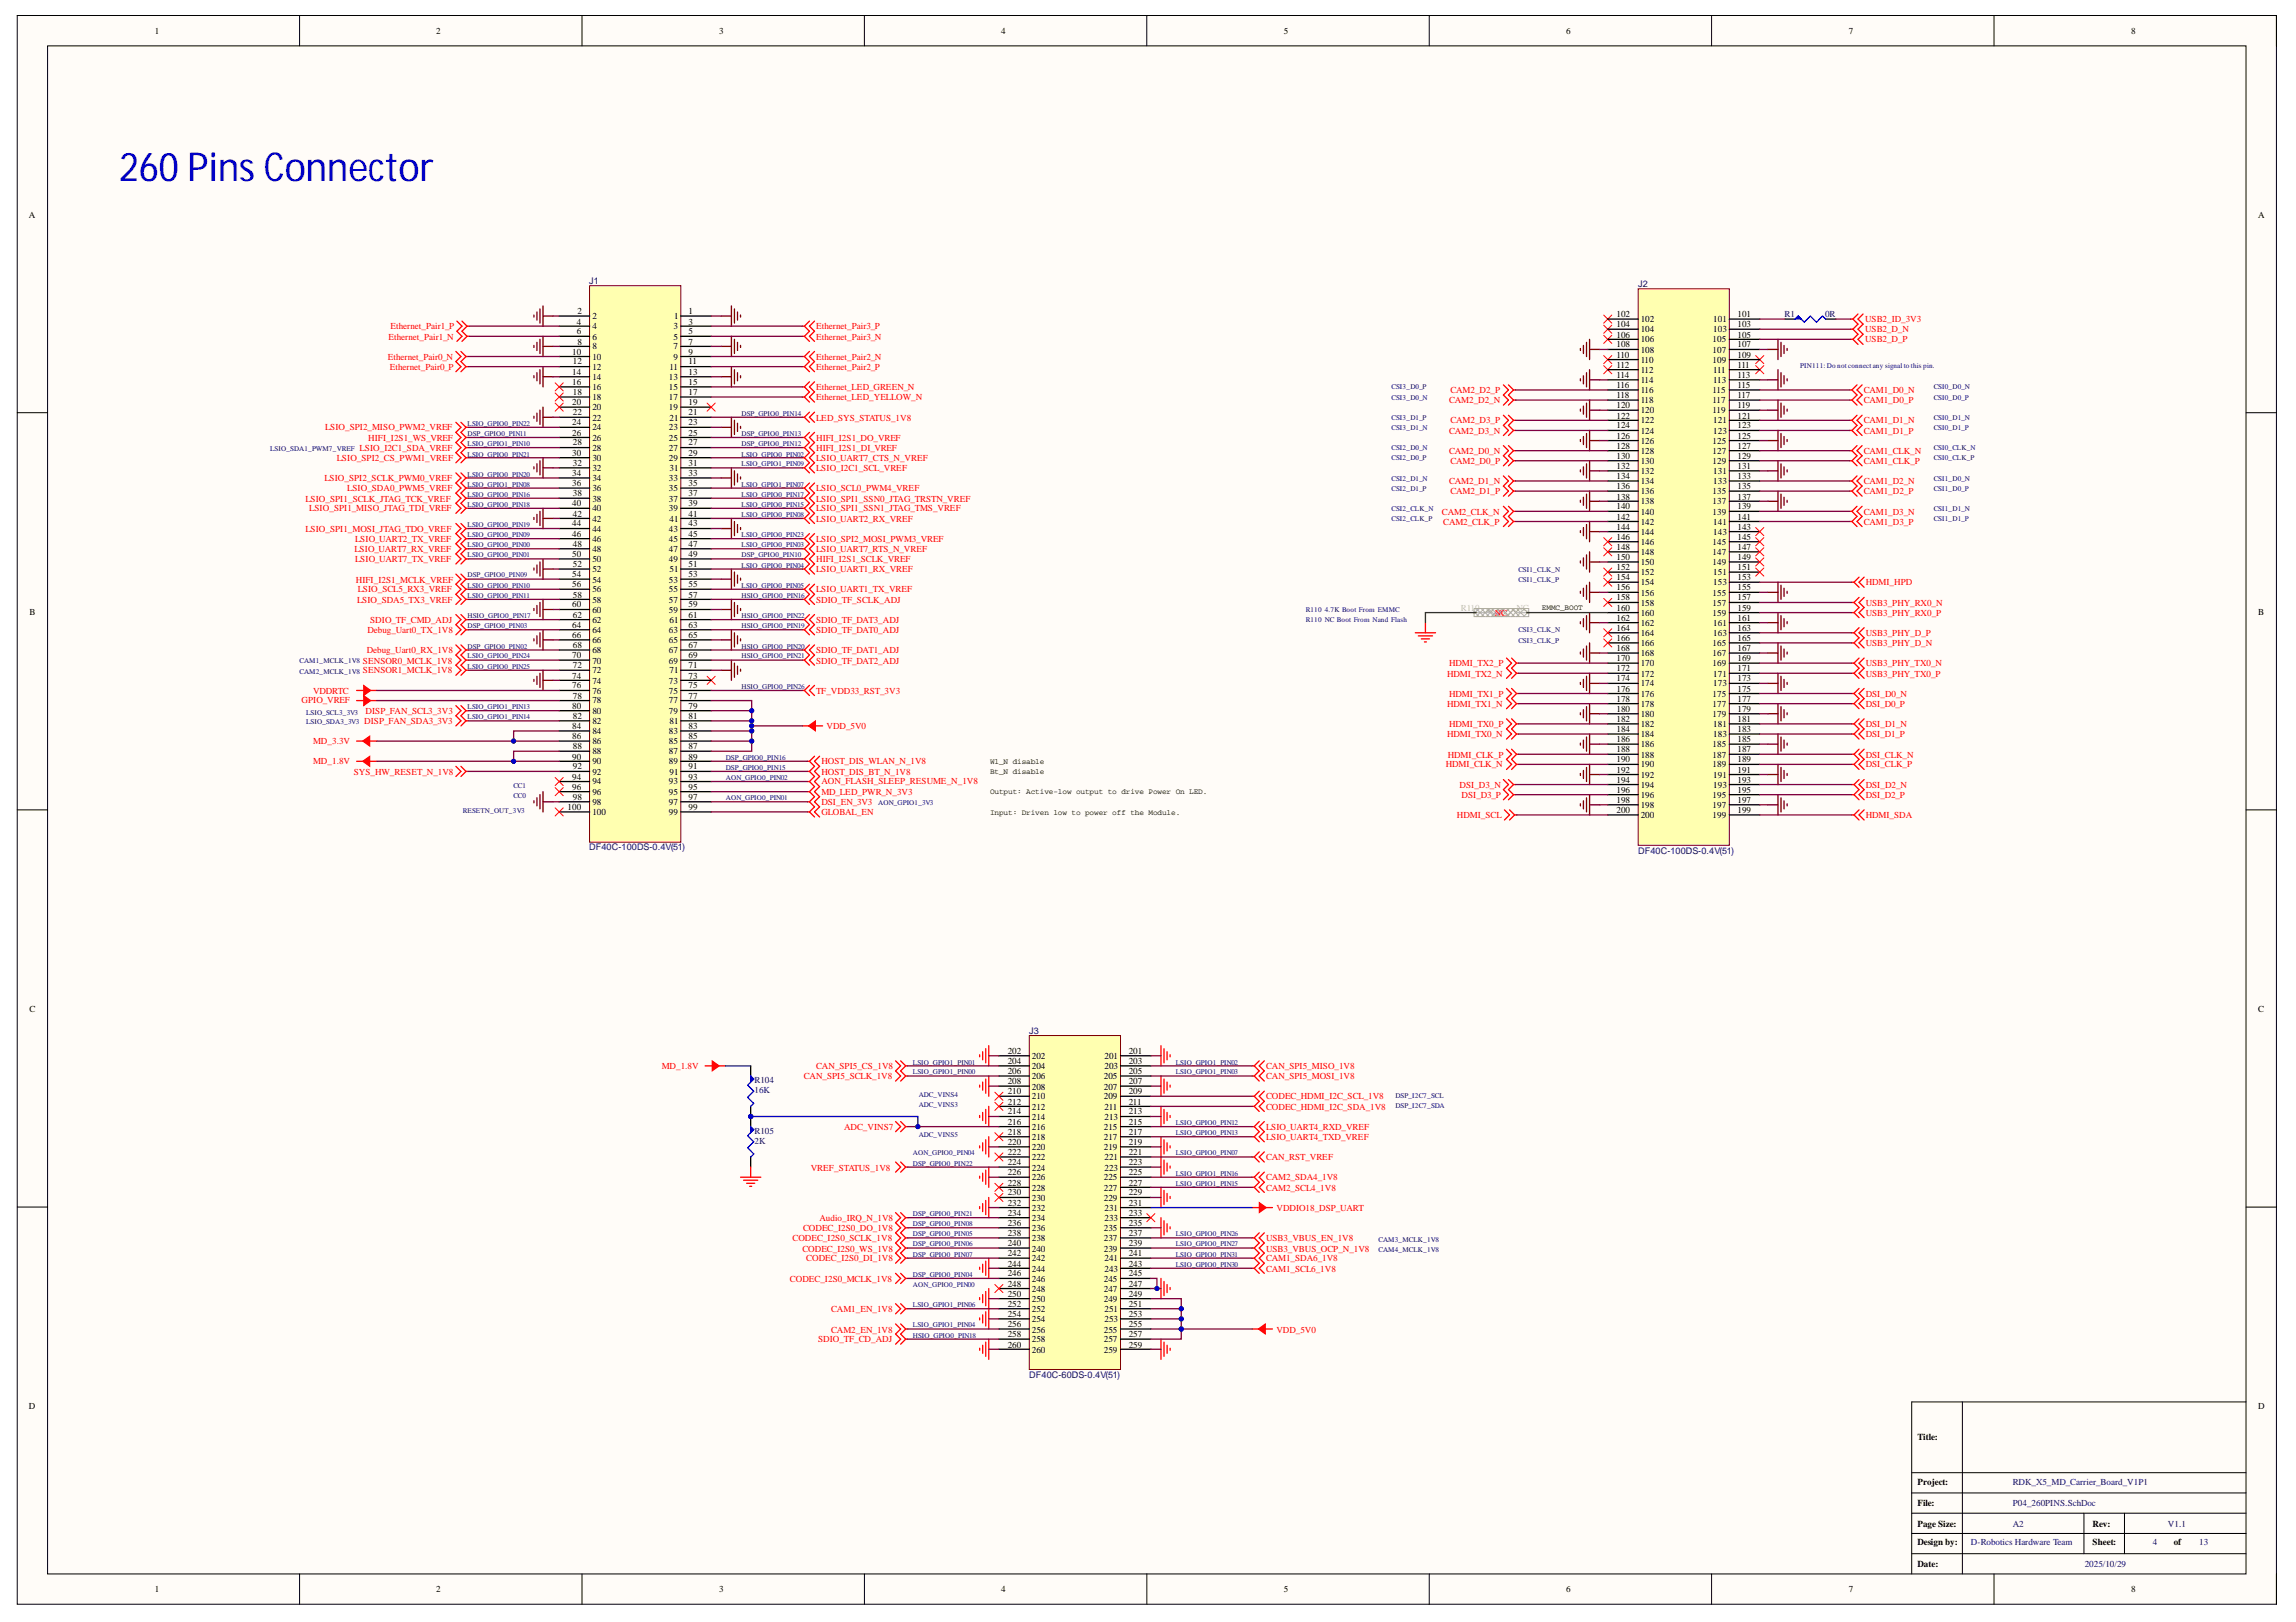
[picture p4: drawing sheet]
<svg xmlns="http://www.w3.org/2000/svg" width="297mm" height="210mm" viewBox="0 0 297 210" stroke-linecap="round" stroke-linejoin="round" font-family="sans-serif">
<defs><g id="words">
<text font-size="5.2" fill="#00f" x="15.4" y="23.4">260Pins Connector</text>
<g font-size="1.2">
<text x="20.1" y="4.4">1</text>
<text x="56.4" y="4.4">2</text>
<text x="93.1" y="4.4">3</text>
<text x="129.5" y="4.4">4</text>
<text x="166.1" y="4.4">5</text>
<text x="202.6" y="4.4">6</text>
<text x="239.2" y="4.4">7</text>
<text x="275.7" y="4.4">8</text>
<text x="3.7" y="28.1">A</text>
<text x="292.1" y="28.1">A</text>
<text x="74.7" y="40.7">2</text>
<text x="76.6" y="41.3">2</text>
<text x="87.2" y="41.3">1</text>
<text x="89.1" y="40.7">1</text>
<text x="209.1" y="41.1">102</text>
<text x="212.3" y="41.7">102</text>
<text x="221.7" y="41.7">101</text>
<text x="224.8" y="41.1">101</text>
<text x="74" y="45.9">10</text>
<text x="74.1" y="47.2">12</text>
<text x="74.6" y="42">4</text>
<text x="74.6" y="43.3">6</text>
<text x="74.7" y="44.6">8</text>
<text x="76.6" y="42.6">4</text>
<text x="76.6" y="44">6</text>
<text x="76.6" y="45.2">8</text>
<text x="76.6" y="46.6">10</text>
<text x="76.6" y="47.8">12</text>
<text x="86.6" y="47.8">11</text>
<text x="87.1" y="42.6">3</text>
<text x="87.1" y="44">5</text>
<text x="87.1" y="45.2">7</text>
<text x="87.1" y="46.6">9</text>
<text x="89.1" y="42">3</text>
<text x="89.1" y="43.3">5</text>
<text x="89.1" y="44.6">7</text>
<text x="89.1" y="45.9">9</text>
<text x="89.1" y="47.2">11</text>
<text x="209.1" y="42.3">104</text>
<text x="209.1" y="43.7">106</text>
<text x="209.1" y="45">108</text>
<text x="209.1" y="46.3">110</text>
<text x="209.1" y="47.6">112</text>
<text x="212.3" y="43">104</text>
<text x="212.3" y="44.3">106</text>
<text x="212.3" y="45.6">108</text>
<text x="212.3" y="46.9">110</text>
<text x="221.6" y="44.3">105</text>
<text x="221.6" y="45.6">107</text>
<text x="221.6" y="46.9">109</text>
<text x="221.7" y="43">103</text>
<text x="224.8" y="42.3">103</text>
<text x="224.8" y="43.7">105</text>
<text x="224.8" y="45">107</text>
<text x="224.8" y="46.3">109</text>
<text x="224.8" y="47.6">111</text>
<text x="74" y="48.5">14</text>
<text x="74" y="49.8">16</text>
<text x="74" y="52.4">20</text>
<text x="74.1" y="51.1">18</text>
<text x="74.1" y="53.8">22</text>
<text x="76.6" y="49.2">14</text>
<text x="76.6" y="50.5">16</text>
<text x="76.6" y="51.8">18</text>
<text x="76.6" y="53.1">20</text>
<text x="86.5" y="49.2">13</text>
<text x="86.5" y="50.5">15</text>
<text x="86.5" y="51.8">17</text>
<text x="86.5" y="53.1">19</text>
<text x="89.1" y="48.5">13</text>
<text x="89.1" y="49.8">15</text>
<text x="89.1" y="51.1">17</text>
<text x="89.1" y="52.4">19</text>
<text x="89.1" y="53.8">21</text>
<text x="209.1" y="48.9">114</text>
<text x="209.1" y="50.2">116</text>
<text x="209.1" y="51.6">118</text>
<text x="209.1" y="52.8">120</text>
<text x="212.3" y="48.3">112</text>
<text x="212.3" y="49.5">114</text>
<text x="212.3" y="50.9">116</text>
<text x="212.3" y="52.2">118</text>
<text x="212.3" y="53.5">120</text>
<text x="221.6" y="50.9">115</text>
<text x="221.6" y="52.2">117</text>
<text x="221.6" y="53.5">119</text>
<text x="221.7" y="48.3">111</text>
<text x="221.7" y="49.5">113</text>
<text x="224.8" y="48.9">113</text>
<text x="224.8" y="50.2">115</text>
<text x="224.8" y="51.6">117</text>
<text x="224.8" y="52.8">119</text>
<text x="74" y="55">24</text>
<text x="74" y="56.4">26</text>
<text x="74" y="59">30</text>
<text x="74.1" y="57.6">28</text>
<text x="76.6" y="54.4">22</text>
<text x="76.6" y="55.7">24</text>
<text x="76.6" y="57.1">26</text>
<text x="76.6" y="58.3">28</text>
<text x="76.6" y="59.7">30</text>
<text x="86.5" y="55.7">23</text>
<text x="86.5" y="57.1">25</text>
<text x="86.5" y="58.3">27</text>
<text x="86.5" y="59.7">29</text>
<text x="86.6" y="54.4">21</text>
<text x="89.1" y="55">23</text>
<text x="89.1" y="56.4">25</text>
<text x="89.1" y="57.6">27</text>
<text x="89.1" y="59">29</text>
<text x="209.1" y="54.2">122</text>
<text x="209.1" y="55.5">124</text>
<text x="209.1" y="56.8">126</text>
<text x="209.1" y="58.1">128</text>
<text x="209.1" y="59.4">130</text>
<text x="212.3" y="54.8">122</text>
<text x="212.3" y="56.1">124</text>
<text x="212.3" y="57.4">126</text>
<text x="212.3" y="58.7">128</text>
<text x="221.6" y="57.4">125</text>
<text x="221.6" y="58.7">127</text>
<text x="221.7" y="54.8">121</text>
<text x="221.7" y="56.1">123</text>
<text x="224.8" y="54.2">121</text>
<text x="224.8" y="55.5">123</text>
<text x="224.8" y="56.8">125</text>
<text x="224.8" y="58.1">127</text>
<text x="224.8" y="59.4">129</text>
<text x="74" y="61.6">34</text>
<text x="74" y="62.9">36</text>
<text x="74" y="65.5">40</text>
<text x="74.1" y="60.3">32</text>
<text x="74.1" y="64.2">38</text>
<text x="76.6" y="60.9">32</text>
<text x="76.6" y="62.3">34</text>
<text x="76.6" y="63.6">36</text>
<text x="76.6" y="64.9">38</text>
<text x="86.5" y="62.3">33</text>
<text x="86.5" y="63.6">35</text>
<text x="86.5" y="64.9">37</text>
<text x="86.6" y="60.9">31</text>
<text x="89.1" y="60.3">31</text>
<text x="89.1" y="61.6">33</text>
<text x="89.1" y="62.9">35</text>
<text x="89.1" y="64.2">37</text>
<text x="89.1" y="65.5">39</text>
<text x="209.1" y="60.7">132</text>
<text x="209.1" y="62">134</text>
<text x="209.1" y="63.3">136</text>
<text x="209.1" y="64.7">138</text>
<text x="209.1" y="65.9">140</text>
<text x="212.3" y="60">130</text>
<text x="212.3" y="61.4">132</text>
<text x="212.3" y="62.6">134</text>
<text x="212.3" y="64">136</text>
<text x="212.3" y="65.3">138</text>
<text x="221.6" y="60">129</text>
<text x="221.6" y="64">135</text>
<text x="221.6" y="65.3">137</text>
<text x="221.7" y="61.4">131</text>
<text x="221.7" y="62.6">133</text>
<text x="224.8" y="60.7">131</text>
<text x="224.8" y="62">133</text>
<text x="224.8" y="63.3">135</text>
<text x="224.8" y="64.7">137</text>
<text x="224.8" y="65.9">139</text>
<text x="74" y="68.1">44</text>
<text x="74" y="69.5">46</text>
<text x="74.1" y="66.9">42</text>
<text x="74.1" y="70.8">48</text>
<text x="76.6" y="66.2">40</text>
<text x="76.6" y="67.5">42</text>
<text x="76.6" y="68.8">44</text>
<text x="76.6" y="70.2">46</text>
<text x="76.6" y="71.4">48</text>
<text x="86.5" y="66.2">39</text>
<text x="86.5" y="68.8">43</text>
<text x="86.5" y="70.2">45</text>
<text x="86.5" y="71.4">47</text>
<text x="86.6" y="67.5">41</text>
<text x="89.1" y="66.9">41</text>
<text x="89.1" y="68.1">43</text>
<text x="89.1" y="69.5">45</text>
<text x="89.1" y="70.8">47</text>
<text x="209.1" y="67.3">142</text>
<text x="209.1" y="68.6">144</text>
<text x="209.1" y="69.9">146</text>
<text x="209.1" y="71.2">148</text>
<text x="212.3" y="66.6">140</text>
<text x="212.3" y="67.9">142</text>
<text x="212.3" y="69.2">144</text>
<text x="212.3" y="70.5">146</text>
<text x="212.3" y="71.8">148</text>
<text x="221.6" y="66.6">139</text>
<text x="221.6" y="70.5">145</text>
<text x="221.6" y="71.8">147</text>
<text x="221.7" y="67.9">141</text>
<text x="221.7" y="69.2">143</text>
<text x="224.8" y="67.3">141</text>
<text x="224.8" y="68.6">143</text>
<text x="224.8" y="69.9">145</text>
<text x="224.8" y="71.2">147</text>
<text x="74" y="72.1">50</text>
<text x="74" y="74.7">54</text>
<text x="74" y="76">56</text>
<text x="74.1" y="73.4">52</text>
<text x="74.1" y="77.3">58</text>
<text x="76.6" y="72.8">50</text>
<text x="76.6" y="74">52</text>
<text x="76.6" y="75.4">54</text>
<text x="76.6" y="76.7">56</text>
<text x="86.5" y="72.8">49</text>
<text x="86.5" y="75.4">53</text>
<text x="86.5" y="76.7">55</text>
<text x="86.6" y="74">51</text>
<text x="89.1" y="72.1">49</text>
<text x="89.1" y="73.4">51</text>
<text x="89.1" y="74.7">53</text>
<text x="89.1" y="76">55</text>
<text x="89.1" y="77.3">57</text>
<text x="209.1" y="72.4">150</text>
<text x="209.1" y="73.8">152</text>
<text x="209.1" y="75.1">154</text>
<text x="209.1" y="76.4">156</text>
<text x="209.1" y="77.7">158</text>
<text x="212.3" y="73.1">150</text>
<text x="212.3" y="74.5">152</text>
<text x="212.3" y="75.7">154</text>
<text x="212.3" y="77.1">156</text>
<text x="221.6" y="73.1">149</text>
<text x="221.6" y="77.1">155</text>
<text x="221.7" y="74.5">151</text>
<text x="221.7" y="75.7">153</text>
<text x="224.8" y="72.4">149</text>
<text x="224.8" y="73.8">151</text>
<text x="224.8" y="75.1">153</text>
<text x="224.8" y="76.4">155</text>
<text x="224.8" y="77.7">157</text>
<text x="3.8" y="79.5">B</text>
<text x="74" y="78.6">60</text>
<text x="74" y="81.2">64</text>
<text x="74" y="82.6">66</text>
<text x="74.1" y="80">62</text>
<text x="74.1" y="83.9">68</text>
<text x="76.6" y="78">58</text>
<text x="76.6" y="79.3">60</text>
<text x="76.6" y="80.6">62</text>
<text x="76.6" y="81.9">64</text>
<text x="76.6" y="83.3">66</text>
<text x="86.5" y="78">57</text>
<text x="86.5" y="79.3">59</text>
<text x="86.5" y="81.9">63</text>
<text x="86.5" y="83.3">65</text>
<text x="86.6" y="80.6">61</text>
<text x="89.1" y="78.6">59</text>
<text x="89.1" y="80">61</text>
<text x="89.1" y="81.2">63</text>
<text x="89.1" y="82.6">65</text>
<text x="89.1" y="83.9">67</text>
<text x="209.1" y="79">160</text>
<text x="209.1" y="80.3">162</text>
<text x="209.1" y="81.7">164</text>
<text x="209.1" y="82.9">166</text>
<text x="212.3" y="78.4">158</text>
<text x="212.3" y="79.7">160</text>
<text x="212.3" y="81">162</text>
<text x="212.3" y="82.3">164</text>
<text x="212.3" y="83.6">166</text>
<text x="221.6" y="78.4">157</text>
<text x="221.6" y="79.7">159</text>
<text x="221.6" y="83.6">165</text>
<text x="221.7" y="81">161</text>
<text x="221.7" y="82.3">163</text>
<text x="224.8" y="79">159</text>
<text x="224.8" y="80.3">161</text>
<text x="224.8" y="81.7">163</text>
<text x="224.8" y="82.9">165</text>
<text x="292.1" y="79.5">B</text>
<text x="74" y="85.2">70</text>
<text x="74" y="87.8">74</text>
<text x="74" y="89.1">76</text>
<text x="74.1" y="86.5">72</text>
<text x="76.6" y="84.5">68</text>
<text x="76.6" y="85.9">70</text>
<text x="76.6" y="87.1">72</text>
<text x="76.6" y="88.5">74</text>
<text x="76.6" y="89.8">76</text>
<text x="86.5" y="84.5">67</text>
<text x="86.5" y="85.9">69</text>
<text x="86.5" y="88.5">73</text>
<text x="86.5" y="89.8">75</text>
<text x="86.6" y="87.1">71</text>
<text x="89.1" y="85.2">69</text>
<text x="89.1" y="86.5">71</text>
<text x="89.1" y="87.8">73</text>
<text x="89.1" y="89.1">75</text>
<text x="209.1" y="84.3">168</text>
<text x="209.1" y="85.5">170</text>
<text x="209.1" y="86.9">172</text>
<text x="209.1" y="88.2">174</text>
<text x="209.1" y="89.5">176</text>
<text x="212.3" y="85">168</text>
<text x="212.3" y="86.2">170</text>
<text x="212.3" y="87.6">172</text>
<text x="212.3" y="88.8">174</text>
<text x="221.6" y="85">167</text>
<text x="221.6" y="86.2">169</text>
<text x="221.7" y="87.6">171</text>
<text x="221.7" y="88.8">173</text>
<text x="224.8" y="84.3">167</text>
<text x="224.8" y="85.5">169</text>
<text x="224.8" y="86.9">171</text>
<text x="224.8" y="88.2">173</text>
<text x="224.8" y="89.5">175</text>
<text x="74" y="91.7">80</text>
<text x="74" y="94.3">84</text>
<text x="74" y="95.7">86</text>
<text x="74.1" y="90.4">78</text>
<text x="74.1" y="93.1">82</text>
<text x="76.6" y="91">78</text>
<text x="76.6" y="92.4">80</text>
<text x="76.6" y="93.7">82</text>
<text x="76.6" y="95">84</text>
<text x="86.5" y="91">77</text>
<text x="86.5" y="92.4">79</text>
<text x="86.5" y="95">83</text>
<text x="86.6" y="93.7">81</text>
<text x="89.1" y="90.4">77</text>
<text x="89.1" y="91.7">79</text>
<text x="89.1" y="93.1">81</text>
<text x="89.1" y="94.3">83</text>
<text x="89.1" y="95.7">85</text>
<text x="209.1" y="90.8">178</text>
<text x="209.1" y="92.1">180</text>
<text x="209.1" y="93.4">182</text>
<text x="209.1" y="94.8">184</text>
<text x="212.3" y="90.2">176</text>
<text x="212.3" y="91.5">178</text>
<text x="212.3" y="92.8">180</text>
<text x="212.3" y="94.1">182</text>
<text x="212.3" y="95.4">184</text>
<text x="221.6" y="90.2">175</text>
<text x="221.6" y="91.5">177</text>
<text x="221.6" y="92.8">179</text>
<text x="221.7" y="94.1">181</text>
<text x="221.7" y="95.4">183</text>
<text x="224.8" y="90.8">177</text>
<text x="224.8" y="92.1">179</text>
<text x="224.8" y="93.4">181</text>
<text x="224.8" y="94.8">183</text>
<text x="74" y="98.3">90</text>
<text x="74" y="100.9">94</text>
<text x="74.1" y="97">88</text>
<text x="74.1" y="99.6">92</text>
<text x="76.6" y="96.3">86</text>
<text x="76.6" y="97.6">88</text>
<text x="76.6" y="98.9">90</text>
<text x="76.6" y="100.3">92</text>
<text x="76.6" y="101.5">94</text>
<text x="86.5" y="96.3">85</text>
<text x="86.5" y="97.6">87</text>
<text x="86.5" y="98.9">89</text>
<text x="86.5" y="101.5">93</text>
<text x="86.6" y="100.3">91</text>
<text x="89.1" y="97">87</text>
<text x="89.1" y="98.3">89</text>
<text x="89.1" y="99.6">91</text>
<text x="89.1" y="100.9">93</text>
<text x="209.1" y="96">186</text>
<text x="209.1" y="97.4">188</text>
<text x="209.1" y="98.6">190</text>
<text x="209.1" y="100">192</text>
<text x="209.1" y="101.3">194</text>
<text x="212.3" y="96.7">186</text>
<text x="212.3" y="98.1">188</text>
<text x="212.3" y="99.3">190</text>
<text x="212.3" y="100.7">192</text>
<text x="212.3" y="101.9">194</text>
<text x="221.6" y="96.7">185</text>
<text x="221.6" y="98.1">187</text>
<text x="221.6" y="99.3">189</text>
<text x="221.7" y="100.7">191</text>
<text x="221.7" y="101.9">193</text>
<text x="224.8" y="96">185</text>
<text x="224.8" y="97.4">187</text>
<text x="224.8" y="98.6">189</text>
<text x="224.8" y="100">191</text>
<text x="224.8" y="101.3">193</text>
<text x="73.4" y="104.8">100</text>
<text x="74" y="102.2">96</text>
<text x="74.1" y="103.5">98</text>
<text x="76.6" y="102.9">96</text>
<text x="76.6" y="104.1">98</text>
<text x="76.6" y="105.5">100</text>
<text x="86.5" y="102.9">95</text>
<text x="86.5" y="104.1">97</text>
<text x="86.5" y="105.5">99</text>
<text x="89.1" y="102.2">95</text>
<text x="89.1" y="103.5">97</text>
<text x="89.1" y="104.8">99</text>
<text x="209.1" y="102.6">196</text>
<text x="209.1" y="103.9">198</text>
<text x="209.1" y="105.2">200</text>
<text x="212.3" y="103.3">196</text>
<text x="212.3" y="104.6">198</text>
<text x="212.3" y="105.9">200</text>
<text x="221.6" y="103.3">195</text>
<text x="221.6" y="104.6">197</text>
<text x="221.6" y="105.9">199</text>
<text x="224.8" y="102.6">195</text>
<text x="224.8" y="103.9">197</text>
<text x="224.8" y="105.2">199</text>
<text x="3.8" y="130.9">C</text>
<text x="292.1" y="130.9">C</text>
<text x="130.4" y="136.4">202</text>
<text x="130.4" y="137.7">204</text>
<text x="133.5" y="137">202</text>
<text x="142.9" y="137">201</text>
<text x="146" y="136.4">201</text>
<text x="146" y="137.7">203</text>
<text x="130.4" y="139.1">206</text>
<text x="130.4" y="140.3">208</text>
<text x="130.4" y="141.6">210</text>
<text x="130.4" y="142.9">212</text>
<text x="133.5" y="138.4">204</text>
<text x="133.5" y="139.6">206</text>
<text x="133.5" y="141">208</text>
<text x="133.5" y="142.3">210</text>
<text x="133.5" y="143.6">212</text>
<text x="142.8" y="139.6">205</text>
<text x="142.8" y="141">207</text>
<text x="142.8" y="142.3">209</text>
<text x="142.9" y="138.4">203</text>
<text x="142.9" y="143.6">211</text>
<text x="146" y="139.1">205</text>
<text x="146" y="140.3">207</text>
<text x="146" y="141.6">209</text>
<text x="146" y="142.9">211</text>
<text x="130.4" y="144.2">214</text>
<text x="130.4" y="145.6">216</text>
<text x="130.4" y="146.8">218</text>
<text x="130.4" y="148.2">220</text>
<text x="130.4" y="149.4">222</text>
<text x="133.5" y="144.9">214</text>
<text x="133.5" y="146.2">216</text>
<text x="133.5" y="147.5">218</text>
<text x="133.5" y="148.9">220</text>
<text x="142.8" y="146.2">215</text>
<text x="142.8" y="147.5">217</text>
<text x="142.8" y="148.9">219</text>
<text x="142.9" y="144.9">213</text>
<text x="146" y="144.2">213</text>
<text x="146" y="145.6">215</text>
<text x="146" y="146.8">217</text>
<text x="146" y="148.2">219</text>
<text x="146" y="149.4">221</text>
<text x="130.4" y="150.8">224</text>
<text x="130.4" y="152.1">226</text>
<text x="130.4" y="153.4">228</text>
<text x="130.4" y="154.7">230</text>
<text x="133.5" y="150.1">222</text>
<text x="133.5" y="151.5">224</text>
<text x="133.5" y="152.7">226</text>
<text x="133.5" y="154.1">228</text>
<text x="133.5" y="155.4">230</text>
<text x="142.8" y="152.7">225</text>
<text x="142.8" y="154.1">227</text>
<text x="142.8" y="155.4">229</text>
<text x="142.9" y="150.1">221</text>
<text x="142.9" y="151.5">223</text>
<text x="146" y="150.8">223</text>
<text x="146" y="152.1">225</text>
<text x="146" y="153.4">227</text>
<text x="146" y="154.7">229</text>
<text x="130.4" y="156">232</text>
<text x="130.4" y="157.3">234</text>
<text x="130.4" y="158.7">236</text>
<text x="130.4" y="159.9">238</text>
<text x="130.4" y="161.3">240</text>
<text x="133.5" y="156.7">232</text>
<text x="133.5" y="158">234</text>
<text x="133.5" y="159.3">236</text>
<text x="133.5" y="160.6">238</text>
<text x="133.5" y="162">240</text>
<text x="142.8" y="159.3">235</text>
<text x="142.8" y="160.6">237</text>
<text x="142.8" y="162">239</text>
<text x="142.9" y="156.7">231</text>
<text x="142.9" y="158">233</text>
<text x="146" y="156">231</text>
<text x="146" y="157.3">233</text>
<text x="146" y="158.7">235</text>
<text x="146" y="159.9">237</text>
<text x="146" y="161.3">239</text>
<text x="130.4" y="162.5">242</text>
<text x="130.4" y="163.9">244</text>
<text x="130.4" y="165.2">246</text>
<text x="130.4" y="166.5">248</text>
<text x="130.4" y="167.8">250</text>
<text x="133.5" y="163.2">242</text>
<text x="133.5" y="164.6">244</text>
<text x="133.5" y="165.8">246</text>
<text x="133.5" y="167.2">248</text>
<text x="142.8" y="165.8">245</text>
<text x="142.8" y="167.2">247</text>
<text x="142.9" y="163.2">241</text>
<text x="142.9" y="164.6">243</text>
<text x="146" y="162.5">241</text>
<text x="146" y="163.9">243</text>
<text x="146" y="165.2">245</text>
<text x="146" y="166.5">247</text>
<text x="146" y="167.8">249</text>
<text x="130.4" y="169.1">252</text>
<text x="130.4" y="170.4">254</text>
<text x="130.4" y="171.8">256</text>
<text x="130.4" y="173">258</text>
<text x="133.5" y="168.5">250</text>
<text x="133.5" y="169.8">252</text>
<text x="133.5" y="171.1">254</text>
<text x="133.5" y="172.4">256</text>
<text x="133.5" y="173.7">258</text>
<text x="142.8" y="168.5">249</text>
<text x="142.8" y="172.4">255</text>
<text x="142.8" y="173.7">257</text>
<text x="142.9" y="169.8">251</text>
<text x="142.9" y="171.1">253</text>
<text x="146" y="169.1">251</text>
<text x="146" y="170.4">253</text>
<text x="146" y="171.8">255</text>
<text x="146" y="173">257</text>
<text x="130.4" y="174.4">260</text>
<text x="133.5" y="175.1">260</text>
<text x="142.8" y="175.1">259</text>
<text x="146" y="174.4">259</text>
<text x="3.7" y="182.3">D</text>
<text x="292.1" y="182.3">D</text>
<text x="248.1" y="186.4">Title:</text>
<text x="248.1" y="197.5">Page Size:</text>
<text x="248.1" y="194.9">File:</text>
<text x="248.1" y="192.1">Project:</text>
<text x="270.7" y="197.5">Rev:</text>
<text x="248.1" y="202.8">Date:</text>
<text x="248.1" y="200">Design by:</text>
<text x="270.7" y="200">Sheet:</text>
<text x="281.2" y="200">of</text>
<text x="20.1" y="206.1">1</text>
<text x="56.4" y="206.1">2</text>
<text x="93.1" y="206.1">3</text>
<text x="129.5" y="206.1">4</text>
<text x="166.1" y="206.1">5</text>
<text x="202.6" y="206.1">6</text>
<text x="239.2" y="206.1">7</text>
<text x="275.7" y="206.1">8</text>
</g>
<g font-size="1.2" fill="#000080">
<text x="76.2" y="36.8">J1</text>
<text x="211.9" y="37.1">J2</text>
<text x="230.9" y="41.1">R1</text>
<text x="236.1" y="41.1">0R</text>
<text x="76.2" y="110.1">DF40C-100DS-0.4V(51)</text>
<text x="211.9" y="110.5">DF40C-100DS-0.4V(51)</text>
<text x="133.2" y="133.8">J3</text>
<text x="97.6" y="140.1">R104</text>
<text x="97.6" y="141.5">16K</text>
<text x="97.6" y="146.7">R105</text>
<text x="97.6" y="148">2K</text>
<text x="133.2" y="178.3">DF40C-60DS-0.4V(51)</text>
<text x="260.4" y="197.5">A2</text>
<text x="260.4" y="192.1">RDK_X5_MD_Carrier_Board_V1P1</text>
<text x="260.4" y="194.9">P04_260PINS.SchDoc</text>
<text x="280.5" y="197.5">V1.1</text>
<text x="255" y="200">D-Robotics Hardware Team</text>
<text x="269.7" y="202.8">2025/10/29</text>
<text x="278.5" y="200">4</text>
<text x="284.5" y="200">13</text>
</g>
<g font-size="1.2" fill="#f00">
<text x="241.3" y="41.7">USB2_ID_3V3</text>
<text x="50.2" y="46.6">Ethernet_Pair0_N</text>
<text x="50.3" y="44">Ethernet_Pair1_N</text>
<text x="50.4" y="47.8">Ethernet_Pair0_P</text>
<text x="50.5" y="42.6">Ethernet_Pair1_P</text>
<text x="105.6" y="42.6">Ethernet_Pair3_P</text>
<text x="105.6" y="44">Ethernet_Pair3_N</text>
<text x="105.6" y="46.6">Ethernet_Pair2_N</text>
<text x="105.6" y="47.8">Ethernet_Pair2_P</text>
<text x="241.3" y="44.3">USB2_D_P</text>
<text x="241.3" y="43">USB2_D_N</text>
<text x="105.6" y="50.5">Ethernet_LED_GREEN_N</text>
<text x="105.6" y="51.8">Ethernet_LED_YELLOW_N</text>
<text x="187.5" y="52.2">CAM2_D2_N</text>
<text x="187.6" y="50.9">CAM2_D2_P</text>
<text x="241.1" y="50.9">CAM1_D0_N</text>
<text x="241.1" y="52.2">CAM1_D0_P</text>
<text x="42" y="55.7">LSIO_SPI2_MISO_PWM2_VREF</text>
<text x="43.6" y="59.7">LSIO_SPI2_CS_PWM1_VREF</text>
<text x="46.5" y="58.3">LSIO_I2C1_SDA_VREF</text>
<text x="47.6" y="57.1">HIFI_I2S1_WS_VREF</text>
<text x="105.6" y="54.4">LED_SYS_STATUS_1V8</text>
<text x="105.6" y="57.1">HIFI_I2S1_DO_VREF</text>
<text x="105.6" y="58.3">HIFI_I2S1_DI_VREF</text>
<text x="105.6" y="59.7">LSIO_UART7_CTS_N_VREF</text>
<text x="187.5" y="56.1">CAM2_D3_N</text>
<text x="187.5" y="58.7">CAM2_D0_N</text>
<text x="187.6" y="54.8">CAM2_D3_P</text>
<text x="241.1" y="54.8">CAM1_D1_N</text>
<text x="241.1" y="56.1">CAM1_D1_P</text>
<text x="241.1" y="58.7">CAM1_CLK_N</text>
<text x="39.5" y="64.9">LSIO_SPI1_SCLK_JTAG_TCK_VREF</text>
<text x="42" y="62.3">LSIO_SPI2_SCLK_PWM0_VREF</text>
<text x="44.9" y="63.6">LSIO_SDA0_PWM5_VREF</text>
<text x="105.6" y="60.9">LSIO_I2C1_SCL_VREF</text>
<text x="105.6" y="63.6">LSIO_SCL0_PWM4_VREF</text>
<text x="105.6" y="64.9">LSIO_SPI1_SSN0_JTAG_TRSTN_VREF</text>
<text x="187.5" y="62.6">CAM2_D1_N</text>
<text x="187.6" y="60">CAM2_D0_P</text>
<text x="187.6" y="64">CAM2_D1_P</text>
<text x="241.1" y="60">CAM1_CLK_P</text>
<text x="241.1" y="62.6">CAM1_D2_N</text>
<text x="241.1" y="64">CAM1_D2_P</text>
<text x="39.5" y="68.8">LSIO_SPI1_MOSI_JTAG_TDO_VREF</text>
<text x="40" y="66.2">LSIO_SPI1_MISO_JTAG_TDI_VREF</text>
<text x="45.9" y="71.4">LSIO_UART7_RX_VREF</text>
<text x="45.9" y="70.2">LSIO_UART2_TX_VREF</text>
<text x="105.6" y="66.2">LSIO_SPI1_SSN1_JTAG_TMS_VREF</text>
<text x="105.6" y="67.5">LSIO_UART2_RX_VREF</text>
<text x="105.6" y="70.2">LSIO_SPI2_MOSI_PWM3_VREF</text>
<text x="105.6" y="71.4">LSIO_UART7_RTS_N_VREF</text>
<text x="186.5" y="66.6">CAM2_CLK_N</text>
<text x="186.7" y="67.9">CAM2_CLK_P</text>
<text x="241.1" y="66.6">CAM1_D3_N</text>
<text x="241.1" y="67.9">CAM1_D3_P</text>
<text x="45.9" y="72.8">LSIO_UART7_TX_VREF</text>
<text x="46" y="75.4">HIFI_I2S1_MCLK_VREF</text>
<text x="46.3" y="76.7">LSIO_SCL5_RX3_VREF</text>
<text x="105.6" y="72.8">HIFI_I2S1_SCLK_VREF</text>
<text x="105.6" y="74">LSIO_UART1_RX_VREF</text>
<text x="105.6" y="76.7">LSIO_UART1_TX_VREF</text>
<text x="241.4" y="75.7">HDMI_HPD</text>
<text x="46.2" y="78">LSIO_SDA5_TX3_VREF</text>
<text x="47.5" y="81.9">Debug_Uart0_TX_1V8</text>
<text x="47.9" y="80.6">SDIO_TF_CMD_ADJ</text>
<text x="105.6" y="78">SDIO_TF_SCLK_ADJ</text>
<text x="105.6" y="81.9">SDIO_TF_DAT0_ADJ</text>
<text x="105.6" y="80.6">SDIO_TF_DAT3_ADJ</text>
<text x="193.4" y="79.7">NC</text>
<text x="241.4" y="79.7">USB3_PHY_RX0_P</text>
<text x="241.4" y="78.4">USB3_PHY_RX0_N</text>
<text x="241.4" y="83.6">USB3_PHY_D_N</text>
<text x="241.4" y="82.3">USB3_PHY_D_P</text>
<text x="40.5" y="89.8">VDDRTC</text>
<text x="47" y="87.1">SENSOR1_MCLK_1V8</text>
<text x="47" y="85.9">SENSOR0_MCLK_1V8</text>
<text x="47.5" y="84.5">Debug_Uart0_RX_1V8</text>
<text x="105.6" y="84.5">SDIO_TF_DAT1_ADJ</text>
<text x="105.6" y="85.9">SDIO_TF_DAT2_ADJ</text>
<text x="105.6" y="89.8">TF_VDD33_RST_3V3</text>
<text x="187.2" y="87.6">HDMI_TX2_N</text>
<text x="187.5" y="86.2">HDMI_TX2_P</text>
<text x="241.4" y="87.6">USB3_PHY_TX0_P</text>
<text x="241.4" y="86.2">USB3_PHY_TX0_N</text>
<text x="39" y="91">GPIO_VREF</text>
<text x="47.1" y="93.7">DISP_FAN_SDA3_3V3</text>
<text x="47.3" y="92.4">DISP_FAN_SCL3_3V3</text>
<text x="106.9" y="94.3">VDD_5V0</text>
<text x="187.2" y="91.5">HDMI_TX1_N</text>
<text x="187.2" y="95.4">HDMI_TX0_N</text>
<text x="187.5" y="90.2">HDMI_TX1_P</text>
<text x="187.5" y="94.1">HDMI_TX0_P</text>
<text x="241.4" y="91.5">DSI_D0_P</text>
<text x="241.4" y="90.2">DSI_D0_N</text>
<text x="241.4" y="95.4">DSI_D1_P</text>
<text x="241.4" y="94.1">DSI_D1_N</text>
<text x="40.5" y="98.9">MD_1.8V</text>
<text x="40.5" y="96.3">MD_3.3V</text>
<text x="45.8" y="100.3">SYS_HW_RESET_N_1V8</text>
<text x="106.3" y="98.9">HOST_DIS_WLAN_N_1V8</text>
<text x="106.3" y="100.3">HOST_DIS_BT_N_1V8</text>
<text x="106.3" y="101.5">AON_FLASH_SLEEP_RESUME_N_1V8</text>
<text x="187.1" y="99.3">HDMI_CLK_N</text>
<text x="187.3" y="98.1">HDMI_CLK_P</text>
<text x="188.8" y="101.9">DSI_D3_N</text>
<text x="241.4" y="99.3">DSI_CLK_P</text>
<text x="241.4" y="98.1">DSI_CLK_N</text>
<text x="241.4" y="101.9">DSI_D2_N</text>
<text x="106.3" y="105.5">GLOBAL_EN</text>
<text x="106.3" y="104.1">DSI_EN_3V3</text>
<text x="106.3" y="102.9">MD_LED_PWR_N_3V3</text>
<text x="188.5" y="105.9">HDMI_SCL</text>
<text x="189.1" y="103.3">DSI_D3_P</text>
<text x="241.4" y="105.9">HDMI_SDA</text>
<text x="241.4" y="103.3">DSI_D2_P</text>
<text x="85.6" y="138.4">MD_1.8V</text>
<text x="104" y="139.6">CAN_SPI5_SCLK_1V8</text>
<text x="105.6" y="138.4">CAN_SPI5_CS_1V8</text>
<text x="163.8" y="138.4">CAN_SPI5_MISO_1V8</text>
<text x="163.8" y="139.6">CAN_SPI5_MOSI_1V8</text>
<text x="163.8" y="142.3">CODEC_HDMI_I2C_SCL_1V8</text>
<text x="163.8" y="143.6">CODEC_HDMI_I2C_SDA_1V8</text>
<text x="109.2" y="146.2">ADC_VINS7</text>
<text x="163.8" y="146.2">LSIO_UART4_RXD_VREF</text>
<text x="163.8" y="147.5">LSIO_UART4_TXD_VREF</text>
<text x="104.9" y="151.5">VREF_STATUS_1V8</text>
<text x="163.8" y="152.7">CAM2_SDA4_1V8</text>
<text x="163.8" y="154.1">CAM2_SCL4_1V8</text>
<text x="163.8" y="150.1">CAN_RST_VREF</text>
<text x="102.5" y="160.6">CODEC_I2S0_SCLK_1V8</text>
<text x="103.8" y="162">CODEC_I2S0_WS_1V8</text>
<text x="103.9" y="159.3">CODEC_I2S0_DO_1V8</text>
<text x="106" y="158">Audio_IRQ_N_1V8</text>
<text x="163.8" y="160.6">USB3_VBUS_EN_1V8</text>
<text x="163.8" y="162">USB3_VBUS_OCP_N_1V8</text>
<text x="165.1" y="156.7">VDDIO18_DSP_UART</text>
<text x="102.2" y="165.8">CODEC_I2S0_MCLK_1V8</text>
<text x="104.3" y="163.2">CODEC_I2S0_DI_1V8</text>
<text x="163.8" y="163.2">CAM1_SDA6_1V8</text>
<text x="163.8" y="164.6">CAM1_SCL6_1V8</text>
<text x="105.8" y="173.7">SDIO_TF_CD_ADJ</text>
<text x="107.5" y="169.8">CAM1_EN_1V8</text>
<text x="107.5" y="172.4">CAM2_EN_1V8</text>
<text x="165.1" y="172.4">VDD_5V0</text>
</g>
<g font-size="1.2" fill="#bfbebc">
<text x="189" y="79">R110</text>
<text x="196.2" y="79">NC</text>
</g>
<g font-size="1">
<text x="199.5" y="78.9">EMMC_BOOT</text>
<text x="128.1" y="98.9">Wl_N disable</text>
<text x="128.1" y="100.2">Bt_N disable</text>
<text x="128.1" y="102.8">Output: Active-low output to drive Power On LED.</text>
<text x="128.1" y="105.4">Input: Driven low to power off the Module.</text>
</g>
<g font-size=".9" fill="#000080">
<text x="232.9" y="47.7">PIN111: Do not connect any signal to this pin.</text>
<text x="95.9" y="53.8">DSP_GPIO0_PIN14</text>
<text x="180" y="50.4">CSI3_D0_P</text>
<text x="180" y="51.7">CSI3_D0_N</text>
<text x="250.2" y="50.4">CSI0_D0_N</text>
<text x="250.2" y="51.7">CSI0_D0_P</text>
<text x="34.9" y="58.4">LSIO_SDA1_PWM7_VREF</text>
<text x="60.5" y="55.1">LSIO_GPIO0_PIN22</text>
<text x="60.5" y="56.5">DSP_GPIO0_PIN11</text>
<text x="60.5" y="57.7">LSIO_GPIO1_PIN10</text>
<text x="60.5" y="59.1">LSIO_GPIO0_PIN21</text>
<text x="95.9" y="56.5">DSP_GPIO0_PIN13</text>
<text x="95.9" y="57.7">DSP_GPIO0_PIN12</text>
<text x="95.9" y="59.1">LSIO_GPIO0_PIN02</text>
<text x="180" y="54.4">CSI3_D1_P</text>
<text x="180" y="55.6">CSI3_D1_N</text>
<text x="180" y="58.2">CSI2_D0_N</text>
<text x="180" y="59.6">CSI2_D0_P</text>
<text x="250.2" y="54.4">CSI0_D1_N</text>
<text x="250.2" y="55.6">CSI0_D1_P</text>
<text x="250.2" y="58.2">CSI0_CLK_N</text>
<text x="250.2" y="59.6">CSI0_CLK_P</text>
<text x="60.5" y="61.7">LSIO_GPIO0_PIN20</text>
<text x="60.5" y="63">LSIO_GPIO1_PIN08</text>
<text x="60.5" y="64.3">LSIO_GPIO0_PIN16</text>
<text x="60.5" y="65.6">LSIO_GPIO0_PIN18</text>
<text x="95.9" y="60.4">LSIO_GPIO1_PIN09</text>
<text x="95.9" y="63">LSIO_GPIO1_PIN07</text>
<text x="95.9" y="64.3">LSIO_GPIO0_PIN17</text>
<text x="95.9" y="65.6">LSIO_GPIO0_PIN15</text>
<text x="180" y="62.2">CSI2_D1_N</text>
<text x="180" y="63.5">CSI2_D1_P</text>
<text x="250.2" y="62.2">CSI1_D0_N</text>
<text x="250.2" y="63.5">CSI1_D0_P</text>
<text x="60.5" y="68.2">LSIO_GPIO0_PIN19</text>
<text x="60.5" y="69.5">LSIO_GPIO0_PIN09</text>
<text x="60.5" y="70.8">LSIO_GPIO0_PIN00</text>
<text x="95.9" y="66.9">LSIO_GPIO0_PIN08</text>
<text x="95.9" y="69.5">LSIO_GPIO0_PIN23</text>
<text x="95.9" y="70.8">LSIO_GPIO0_PIN03</text>
<text x="180" y="66.1">CSI2_CLK_N</text>
<text x="180" y="67.5">CSI2_CLK_P</text>
<text x="250.2" y="66.1">CSI1_D1_N</text>
<text x="250.2" y="67.5">CSI1_D1_P</text>
<text x="60.5" y="74.7">DSP_GPIO0_PIN09</text>
<text x="60.5" y="76.1">LSIO_GPIO0_PIN10</text>
<text x="60.5" y="77.3">LSIO_GPIO0_PIN11</text>
<text x="60.5" y="72.1">LSIO_GPIO0_PIN01</text>
<text x="95.9" y="72.1">DSP_GPIO0_PIN10</text>
<text x="95.9" y="73.5">LSIO_GPIO0_PIN04</text>
<text x="95.9" y="76.1">LSIO_GPIO0_PIN05</text>
<text x="95.9" y="77.3">HSIO_GPIO0_PIN16</text>
<text x="196.4" y="74">CSI1_CLK_N</text>
<text x="196.4" y="75.3">CSI1_CLK_P</text>
<text x="60.5" y="80">HSIO_GPIO0_PIN17</text>
<text x="60.5" y="81.3">DSP_GPIO0_PIN03</text>
<text x="60.5" y="83.9">DSP_GPIO0_PIN02</text>
<text x="95.9" y="80">HSIO_GPIO0_PIN22</text>
<text x="95.9" y="81.3">HSIO_GPIO0_PIN19</text>
<text x="95.9" y="83.9">HSIO_GPIO0_PIN20</text>
<text x="168.9" y="79.2">R110</text>
<text x="168.9" y="80.6">R110 NC Boot From Nand Flash</text>
<text x="171.4" y="79.2">4.7K Boot From EMMC</text>
<text x="196.4" y="81.8">CSI3_CLK_N</text>
<text x="196.4" y="83.2">CSI3_CLK_P</text>
<text x="38.7" y="85.8">CAM1_MCLK_1V8</text>
<text x="38.7" y="87.2">CAM2_MCLK_1V8</text>
<text x="60.5" y="85.2">LSIO_GPIO0_PIN24</text>
<text x="60.5" y="86.6">LSIO_GPIO0_PIN25</text>
<text x="95.9" y="85.2">HSIO_GPIO0_PIN21</text>
<text x="95.9" y="89.2">HSIO_GPIO0_PIN26</text>
<text x="39.6" y="92.5">LSIO_SCL3_3V3</text>
<text x="39.6" y="93.7">LSIO_SDA3_3V3</text>
<text x="60.5" y="91.8">LSIO_GPIO1_PIN13</text>
<text x="60.5" y="93.1">LSIO_GPIO1_PIN14</text>
<text x="93.9" y="98.3">DSP_GPIO0_PIN16</text>
<text x="93.9" y="99.7">DSP_GPIO0_PIN15</text>
<text x="93.9" y="100.9">AON_GPIO0_PIN02</text>
<text x="59.9" y="105.2">RESETN_OUT_3V3</text>
<text x="66.4" y="102">CC1</text>
<text x="66.4" y="103.3">CC0</text>
<text x="93.9" y="103.5">AON_GPIO0_PIN01</text>
<text x="113.6" y="104.2">AON_GPIO1_3V3</text>
<text x="118.1" y="137.8">LSIO_GPIO1_PIN01</text>
<text x="152.1" y="137.8">LSIO_GPIO1_PIN02</text>
<text x="118.1" y="139.1">LSIO_GPIO1_PIN00</text>
<text x="118.9" y="141.9">ADC_VINS4</text>
<text x="118.9" y="143.3">ADC_VINS3</text>
<text x="152.1" y="139.1">LSIO_GPIO1_PIN03</text>
<text x="180.5" y="142.1">DSP_I2C7_SCL</text>
<text x="180.5" y="143.4">DSP_I2C7_SDA</text>
<text x="118.1" y="149.5">AON_GPIO0_PIN04</text>
<text x="118.9" y="147.2">ADC_VINS5</text>
<text x="152.1" y="145.6">LSIO_GPIO0_PIN12</text>
<text x="152.1" y="146.9">LSIO_GPIO0_PIN13</text>
<text x="152.1" y="149.5">LSIO_GPIO0_PIN07</text>
<text x="118.1" y="150.9">DSP_GPIO0_PIN22</text>
<text x="152.1" y="152.2">LSIO_GPIO1_PIN16</text>
<text x="152.1" y="153.5">LSIO_GPIO1_PIN15</text>
<text x="118.1" y="157.4">DSP_GPIO0_PIN21</text>
<text x="118.1" y="158.7">DSP_GPIO0_PIN08</text>
<text x="118.1" y="160">DSP_GPIO0_PIN05</text>
<text x="118.1" y="161.3">DSP_GPIO0_PIN06</text>
<text x="152.1" y="160">LSIO_GPIO0_PIN26</text>
<text x="152.1" y="161.3">LSIO_GPIO0_PIN27</text>
<text x="178.3" y="160.7">CAM3_MCLK_1V8</text>
<text x="178.3" y="162">CAM4_MCLK_1V8</text>
<text x="118.1" y="162.6">DSP_GPIO0_PIN07</text>
<text x="118.1" y="165.3">DSP_GPIO0_PIN04</text>
<text x="118.1" y="166.5">AON_GPIO0_PIN00</text>
<text x="152.1" y="162.6">LSIO_GPIO0_PIN31</text>
<text x="152.1" y="163.9">LSIO_GPIO0_PIN30</text>
<text x="118.1" y="169.1">LSIO_GPIO1_PIN06</text>
<text x="118.1" y="171.8">LSIO_GPIO1_PIN04</text>
<text x="118.1" y="173.1">HSIO_GPIO0_PIN18</text>
</g>
</g></defs>
<path d="M2.2 2h292.3v205.6h-292.3z" fill-rule="evenodd" fill="#fffcf8"/>
<path d="M2.2 2h292.3v205.6h-292.3z" fill="none" stroke="#000" stroke-width=".13"/>
<path d="M6.2 5.9h284.4v197.8h-284.4z" fill-rule="evenodd" fill="#fffcf8"/>
<g fill="none" stroke="#000" stroke-width=".13">
<path d="M2.2 2h4M6.2 5.9h284.4v197.8h-284.4zM38.8 2v3.9M75.3 2v3.9M111.8 2v3.9M148.4 2v3.9M184.9 2v3.9M221.4 2v3.9M258 2v3.9M290.6 2h3.9v3.9M2.2 53.4h4M290.6 53.4h3.9"/>
<path d="M2.2 104.8h4M290.6 104.8h3.9M2.2 156.2h4M290.6 156.2h3.9M247.3 198.4h43.3M247.3 195.8h43.3M247.3 193.2h43.3M247.3 190.6h43.3M253.9 181.4v22.3M269.6 195.8v5.3M274.8 195.8v5.3M290.6 181.4h-43.3v22.3"/>
<path d="M38.8 203.7v3.9M75.3 203.7v3.9M111.8 203.7v3.9M148.4 203.7v3.9M184.9 203.7v3.9M221.4 203.7v3.9M247.3 201.1h43.3M258 203.7v3.9M294.5 203.7v3.9"/>
</g>
<g fill="none" stroke="#800000" stroke-width=".17">
<path d="M69.9 40v1.8M70.3 39.6v2.6M94.6 39.6v2.6M95 40v1.8M69.1 40.8v.2M69.1 44.7v.3M69.1 48.6v.3M69.1 53.9v.2M69.5 40.4v1M69.5 44.3v1.1M69.5 48.2v1.1M69.5 53.5v1"/>
<path d="M69.9 43.9v1.8M69.9 47.8v1.9M69.9 53.1v1.8M69.9 59.6v1.9M70.3 43.5v2.6M70.3 47.4v2.7M70.3 52.7v2.6M70.3 59.2v2.7M70.3 40.9h1.3M70.3 44.8h1.3M70.3 48.8h1.3M70.3 54h1.3"/>
<path d="M93.3 40.9h1.3M93.3 44.8h1.3M93.3 48.8h1.3M93.3 55.3h1.3M94.6 43.5v2.6M94.6 47.4v2.7M94.6 54v2.6M95 43.9v1.8M95 47.8v1.9M95 54.4v1.8M95.4 40.4v1M95.4 44.3v1.1"/>
<path d="M95.4 48.2v1.1M95.4 54.8v1M95.8 40.8v.2M95.8 44.7v.3M95.8 48.6v.3M95.8 55.2v.2M204.5 45.1v.3M204.5 49v.3M204.5 52.9v.3M204.5 56.9v.2M204.9 44.7v1.1M204.9 48.6v1.1"/>
<path d="M204.9 52.6v1M204.9 56.5v1M205.3 44.3v1.8M205.3 48.2v1.9M205.3 52.2v1.8M205.3 56.1v1.8M205.6 43.9v2.6M205.6 47.8v2.7M205.6 51.8v2.6M205.6 55.7v2.6M205.6 59.6v2.6M205.6 45.2h1.4"/>
<path d="M205.6 49.2h1.4M205.6 53.1h1.4M205.6 57h1.4M228.7 45.2h1.3M228.7 49.2h1.3M228.7 53.1h1.3M228.7 57h1.3M230 43.9v2.6M230 47.8v2.7M230 51.8v2.6M230 55.7v2.6M230 59.6v2.6"/>
<path d="M230.4 44.3v1.8M230.4 48.2v1.9M230.4 52.2v1.8M230.4 56.1v1.8M230.8 44.7v1.1M230.8 48.6v1.1M230.8 52.6v1M230.8 56.5v1M231.2 45.1v.3M231.2 49v.3M231.2 52.9v.3M231.2 56.9v.2"/>
<path d="M69.1 60.4v.3M69.1 67v.2M69.1 73.5v.3M69.1 78.7v.3M69.5 60v1.1M69.5 66.6v1M69.5 73.1v1.1M69.5 78.4v1M69.9 66.2v1.8M69.9 72.7v1.9M69.9 78v1.8M70.3 65.8v2.6"/>
<path d="M70.3 72.3v2.7M70.3 77.6v2.6M70.3 60.5h1.3M70.3 67.1h1.3M70.3 73.6h1.3M70.3 78.9h1.3M93.3 61.9h1.3M93.3 68.4h1.3M93.3 75h1.3M93.3 78.9h1.3M94.6 60.5v2.7M94.6 67.1v2.6"/>
<path d="M94.6 73.6v2.7M94.6 77.6v2.6M95 60.9v1.9M95 67.5v1.8M95 74v1.9M95 78v1.8M95.4 61.3v1.1M95.4 67.9v1M95.4 74.4v1.1M95.4 78.4v1M95.8 61.7v.3M95.8 68.3v.2"/>
<path d="M95.8 74.8v.3M95.8 78.7v.3M204.5 60.8v.3M204.5 64.7v.3M204.5 68.7v.2M204.5 72.6v.3M204.5 76.5v.3M204.9 60.4v1.1M204.9 64.3v1.1M204.9 68.3v1M204.9 72.2v1M204.9 76.1v1.1"/>
<path d="M205.3 60v1.9M205.3 63.9v1.9M205.3 67.9v1.8M205.3 71.8v1.8M205.3 75.7v1.9M205.3 79.7v1.8M205.6 63.6v2.6M205.6 67.5v2.6M205.6 71.4v2.6M205.6 75.3v2.7M205.6 79.3v2.6M205.6 60.9h1.4"/>
<path d="M205.6 64.9h1.4M205.6 68.8h1.4M205.6 72.7h1.4M205.6 76.7h1.4M228.7 60.9h1.3M228.7 64.9h1.3M228.7 76.7h1.3M230 63.6v2.6M230 75.3v2.7M230 79.3v2.6M230.4 60v1.9M230.4 63.9v1.9"/>
<path d="M230.4 75.7v1.9M230.4 79.7v1.8M230.8 60.4v1.1M230.8 64.3v1.1M230.8 76.1v1.1M231.2 60.8v.3M231.2 64.7v.3M231.2 76.5v.3M69.1 82.7v.2M69.1 87.9v.3M69.5 82.3v1M69.5 87.5v1.1"/>
<path d="M69.9 81.9v1.8M69.9 87.1v1.9M70.3 81.5v2.6M70.3 86.7v2.7M70.3 82.8h1.3M70.3 88h1.3M93.3 82.8h1.3M93.3 86.7h1.3M94.6 81.5v2.6M94.6 85.4v2.6M95 81.9v1.8M95 85.8v1.9"/>
<path d="M95.4 82.3v1M95.4 86.2v1.1M95.8 82.7v.2M95.8 86.6v.3M204.5 80.5v.2M204.5 84.4v.2M204.5 88.3v.3M204.5 92.2v.3M204.5 96.2v.2M204.9 80.1v1M204.9 84v1M204.9 87.9v1.1"/>
<path d="M204.9 91.8v1.1M204.9 95.8v1M204.9 99.7v1M205.3 83.6v1.8M205.3 87.5v1.9M205.3 91.4v1.9M205.3 95.4v1.8M205.3 99.3v1.8M205.6 83.2v2.6M205.6 87.1v2.6M205.6 91.1v2.6M205.6 95v2.6"/>
<path d="M205.6 98.9v2.6M205.6 80.6h1.4M205.6 84.5h1.4M205.6 88.4h1.4M205.6 92.4h1.4M205.6 96.3h1.4M228.7 80.6h1.3M228.7 84.5h1.3M228.7 88.4h1.3M228.7 92.4h1.3M228.7 96.3h1.3M230 83.2v2.6"/>
<path d="M230 87.1v2.6M230 91.1v2.6M230 95v2.6M230 98.9v2.6M230.4 83.6v1.8M230.4 87.5v1.9M230.4 91.4v1.9M230.4 95.4v1.8M230.4 99.3v1.8M230.8 80.1v1M230.8 84v1M230.8 87.9v1.1"/>
<path d="M230.8 91.8v1.1M230.8 95.8v1M230.8 99.7v1M231.2 80.5v.2M231.2 84.4v.2M231.2 88.3v.3M231.2 92.2v.3M231.2 96.2v.2M69.1 103.6v.3M69.5 103.2v1.1M69.9 102.8v1.9M70.3 102.4v2.7"/>
<path d="M70.3 103.8h1.3M204.5 100.1v.3M204.5 104v.3M204.9 103.6v1.1M205.3 103.2v1.9M205.6 102.8v2.7M205.6 100.2h1.4M205.6 104.2h1.4M228.7 100.2h1.3M228.7 104.2h1.3M230 102.8v2.7M230.4 103.2v1.9"/>
<path d="M230.8 103.6v1.1M231.2 100.1v.3M231.2 104v.3"/>
</g>
<g fill="none" stroke="#f00" stroke-width=".17">
<path d="M59 45.5l.6 .6-.6 .7 .6 .6-.6 .7M59.1 41.6l.7 .6-.7 .7 .7 .6-.7 .7M59.6 45.5l.7 .6M59.8 41.6l.6 .6M60.3 46.1l-.7 .7 .7 .6M60.3 46.1h.2M60.3 47.4l-.7 .7M60.3 47.4h.2M60.4 42.2l-.6 .7 .6 .6M60.4 42.2h.3M60.4 43.5l-.6 .7M60.4 43.5h.3"/>
<path d="M103.8 42.2h.3M103.8 43.5h.3M103.8 46.1h.3M103.8 47.4h.3M103.8 50.1h.3M103.8 51.4h.3M104.1 42.2l.6 .7-.6 .6M104.1 43.5l.6 .7M104.1 46.1l.6 .7-.6 .6M104.1 47.4l.6 .7M104.1 50.1l.6 .6-.6 .7M104.1 51.4l.6 .6"/>
<path d="M104.7 41.6l-.6 .6M104.7 45.5l-.6 .6M104.7 49.4l-.6 .7M105.4 41.6l-.7 .6 .7 .7-.7 .6 .7 .7M105.4 45.5l-.7 .6 .7 .7-.7 .6 .7 .7M105.4 49.4l-.7 .7 .7 .6-.7 .7 .7 .6M239.3 50.5h.3M239.3 51.8h.3M239.3 54.4h.3M239.3 55.7h.3M239.3 58.3h.3M239.3 59.6h.3"/>
<path d="M239.5 41.3h.2M239.6 50.5l.6 .6-.6 .7M239.6 51.8l.6 .6M239.6 54.4l.6 .6-.6 .7M239.6 55.7l.6 .7M239.6 58.3l.6 .7-.6 .6M239.6 59.6l.6 .7M239.7 41.3l.7 .6M240.2 49.8l-.6 .7M240.2 53.7l-.6 .7M240.2 57.7l-.6 .6M240.4 40.6l-.7 .7"/>
<path d="M240.9 49.8l-.7 .7 .7 .6-.7 .7 .7 .6M240.9 53.7l-.7 .7 .7 .6-.7 .7 .7 .7M240.9 57.7l-.7 .6 .7 .7-.7 .6 .7 .7M241 40.6l-.6 .7 .6 .6M239.3 62.2h.3M239.3 63.6h.3M239.3 66.2h.3M239.3 67.5h.3M239.6 62.2l.6 .7-.6 .7M239.6 63.6l.6 .6M239.6 66.2l.6 .6-.6 .7M239.6 67.5l.6 .6"/>
<path d="M239.6 75.3h.3M239.9 75.3l.6 .7M240.2 61.6l-.6 .6M240.2 65.5l-.6 .7M240.5 74.7l-.6 .6M240.9 61.6l-.7 .6 .7 .7-.7 .7 .7 .6M240.9 65.5l-.7 .7 .7 .6-.7 .7 .7 .6M241.2 74.7l-.7 .6 .7 .7M59 99.2l.6 .6-.6 .7M59.6 99.2l.7 .6M60.3 99.8l-.7 .7M60.3 99.8h.2"/>
<path d="M104.5 98.5h.2M104.5 99.8h.2M104.7 98.5l.7 .7-.7 .6M104.7 99.8l.7 .7M105.4 97.9l-.7 .6M106 97.9l-.6 .6 .6 .7-.6 .6 .6 .7M194.9 85.2l.7 .6-.7 .7 .7 .6-.7 .7M194.9 89.1l.7 .6-.7 .7 .7 .7-.7 .6M194.9 93l.7 .7-.7 .6 .7 .7-.7 .6M194.9 97l.7 .6-.7 .7 .7 .6-.7 .7M195.6 85.2l.6 .6M195.6 89.1l.6 .6"/>
<path d="M195.6 93l.6 .7M195.6 97l.6 .6M196.2 85.8l-.6 .7 .6 .6M196.2 85.8h.3M196.2 87.1l-.6 .7M196.2 87.1h.3M196.2 89.7l-.6 .7 .6 .7M196.2 89.7h.3M196.2 91.1l-.6 .6M196.2 91.1h.3M196.2 93.7l-.6 .6 .6 .7M196.2 93.7h.3"/>
<path d="M196.2 95l-.6 .6M196.2 95h.3M196.2 97.6l-.6 .7 .6 .6M196.2 97.6h.3M196.2 98.9l-.6 .7M196.2 98.9h.3M104.5 105.1h.2M104.7 105.1l.7 .6M105.4 104.4l-.7 .7M106 104.4l-.6 .7 .6 .6M194.6 104.8l.7 .7-.7 .6M195.3 104.8l.6 .7"/>
<path d="M195.9 105.5l-.6 .6M195.9 105.5h.3M239.6 105.5h.3M239.9 105.5l.6 .6M240.5 104.8l-.6 .7M241.2 104.8l-.7 .7 .7 .6"/>
</g>
<g fill="none" stroke="#f00" stroke-width=".13">
<path d="M207.5 40.8l1 1M207.5 42.1l1 1M207.5 43.4l1 1M207.5 46l1 1.1M207.5 47.3l1 1.1M208.5 40.8l-1 1M208.5 42.1l-1 1M208.5 43.4l-1 1M208.5 46l-1 1.1M208.5 47.3l-1 1.1M227.1 46l1.1 1.1M227.1 47.3l1.1 1.1"/>
<path d="M228.2 46l-1.1 1.1M228.2 47.3l-1.1 1.1M91.5 87.5l1 1.1M92.5 87.5l-1 1.1"/>
</g>
<path d="M230.9 41.3h1.4M236.2 41.3h1.3" fill="none" stroke="#000" stroke-width=".17"/>
<path d="M232.3 41.3l.3-.4 .4 .4z" fill-rule="evenodd" fill="#000bff"/>
<path d="M232.3 41.3l.3-.4 .4 .4z" fill="none" stroke="#000bff" stroke-width=".13"/>
<path d="M232.3 41.3l.3-.4 .8 .8 .8-.8 .8 .8 .8-.8 .4 .4" fill="none" stroke="#000bff" stroke-width=".17"/>
<path d="M76.3 37h11.8v72h-11.8z" fill-rule="evenodd" fill="#ffffb0"/>
<path d="M76.3 37h11.8v72h-11.8z" fill="none" stroke="#800000" stroke-width=".13"/>
<g fill="none" stroke="#000" stroke-width=".17">
<path d="M72.3 40.9h4M72.3 42.2h4M72.3 43.5h4M72.3 44.8h4M72.3 46.1h4M72.3 47.4h4M72.3 48.8h4M72.3 50.1h4M72.3 51.4h4M72.3 52.7h4M72.3 54h4M72.3 55.3h4"/>
<path d="M72.3 56.6h4M72.3 57.9h4M72.3 59.2h4M88.1 40.9h3.9M88.1 42.2h3.9M88.1 43.5h3.9M88.1 44.8h3.9M88.1 46.1h3.9M88.1 47.4h3.9M88.1 48.8h3.9M88.1 50.1h3.9M88.1 51.4h3.9"/>
<path d="M88.1 52.7h3.9M88.1 54h3.9M88.1 55.3h3.9M88.1 56.6h3.9M88.1 57.9h3.9M88.1 59.2h3.9M72.3 60.5h4M72.3 61.9h4M72.3 63.2h4M72.3 64.5h4M72.3 65.8h4M72.3 67.1h4"/>
<path d="M72.3 68.4h4M72.3 69.7h4M72.3 71h4M72.3 72.3h4M72.3 73.6h4M72.3 75h4M72.3 76.3h4M72.3 77.6h4M72.3 78.9h4M88.1 60.5h3.9M88.1 61.9h3.9M88.1 63.2h3.9"/>
<path d="M88.1 64.5h3.9M88.1 65.8h3.9M88.1 67.1h3.9M88.1 68.4h3.9M88.1 69.7h3.9M88.1 71h3.9M88.1 72.3h3.9M88.1 73.6h3.9M88.1 75h3.9M88.1 76.3h3.9M88.1 77.6h3.9M88.1 78.9h3.9"/>
<path d="M72.3 80.2h4M72.3 81.5h4M72.3 82.8h4M72.3 84.1h4M72.3 85.4h4M72.3 86.7h4M72.3 88h4M72.3 89.4h4M72.3 90.7h4M72.3 92h4M72.3 93.3h4M72.3 94.6h4"/>
<path d="M72.3 95.9h4M72.3 97.2h4M72.3 98.5h4M72.3 99.8h4M88.1 80.2h3.9M88.1 81.5h3.9M88.1 82.8h3.9M88.1 84.1h3.9M88.1 85.4h3.9M88.1 86.7h3.9M88.1 88h3.9M88.1 89.4h3.9"/>
<path d="M88.1 90.7h3.9M88.1 92h3.9M88.1 93.3h3.9M88.1 94.6h3.9M88.1 95.9h3.9M88.1 97.2h3.9M88.1 98.5h3.9M88.1 99.8h3.9M72.3 101.1h4M72.3 102.4h4M72.3 103.8h4M72.3 105.1h4"/>
<path d="M88.1 101.1h3.9M88.1 102.4h3.9M88.1 103.8h3.9M88.1 105.1h3.9"/>
</g>
<path d="M211.9 37.4h11.8v72h-11.8z" fill-rule="evenodd" fill="#ffffb0"/>
<path d="M211.9 37.4h11.8v72h-11.8z" fill="none" stroke="#800000" stroke-width=".13"/>
<g fill="none" stroke="#000" stroke-width=".17">
<path d="M208 41.3h3.9M208 42.6h3.9M208 43.9h3.9M208 45.2h3.9M208 46.5h3.9M208 47.8h3.9M208 49.2h3.9M208 50.5h3.9M208 51.8h3.9M208 53.1h3.9M208 54.4h3.9M208 55.7h3.9"/>
<path d="M208 57h3.9M208 58.3h3.9M208 59.6h3.9M223.7 41.3h4M223.7 42.6h4M223.7 43.9h4M223.7 45.2h4M223.7 46.5h4M223.7 47.8h4M223.7 49.2h4M223.7 50.5h4M223.7 51.8h4"/>
<path d="M223.7 53.1h4M223.7 54.4h4M223.7 55.7h4M223.7 57h4M223.7 58.3h4M223.7 59.6h4M208 60.9h3.9M208 62.2h3.9M208 63.6h3.9M208 64.9h3.9M208 66.2h3.9M208 67.5h3.9"/>
<path d="M208 68.8h3.9M208 70.1h3.9M208 71.4h3.9M208 72.7h3.9M208 74h3.9M208 75.3h3.9M208 76.7h3.9M208 78h3.9M208 79.3h3.9M223.7 60.9h4M223.7 62.2h4M223.7 63.6h4"/>
<path d="M223.7 64.9h4M223.7 66.2h4M223.7 67.5h4M223.7 68.8h4M223.7 70.1h4M223.7 71.4h4M223.7 72.7h4M223.7 74h4M223.7 75.3h4M223.7 76.7h4M223.7 78h4M223.7 79.3h4"/>
<path d="M208 80.6h3.9M208 81.9h3.9M208 83.2h3.9M208 84.5h3.9M208 85.8h3.9M208 87.1h3.9M208 88.4h3.9M208 89.7h3.9M208 91.1h3.9M208 92.4h3.9M208 93.7h3.9M208 95h3.9"/>
<path d="M208 96.3h3.9M208 97.6h3.9M208 98.9h3.9M223.7 80.6h4M223.7 81.9h4M223.7 83.2h4M223.7 84.5h4M223.7 85.8h4M223.7 87.1h4M223.7 88.4h4M223.7 89.7h4M223.7 91.1h4"/>
<path d="M223.7 92.4h4M223.7 93.7h4M223.7 95h4M223.7 96.3h4M223.7 97.6h4M223.7 98.9h4M208 100.2h3.9M208 101.5h3.9M208 102.8h3.9M208 104.2h3.9M208 105.5h3.9M223.7 100.2h4"/>
<path d="M223.7 101.5h4M223.7 102.8h4M223.7 104.2h4M223.7 105.5h4"/>
</g>
<path d="M133.2 134h11.8v43.2h-11.8z" fill-rule="evenodd" fill="#ffffb0"/>
<path d="M133.2 134h11.8v43.2h-11.8z" fill="none" stroke="#800000" stroke-width=".13"/>
<g fill="none" stroke="#000" stroke-width=".17">
<path d="M129.2 136.6h4M129.2 137.9h4M129.2 139.2h4M145 136.6h3.9M145 137.9h3.9M145 139.2h3.9M129.2 140.6h4M129.2 141.9h4M129.2 143.2h4M129.2 144.5h4M129.2 145.8h4M129.2 147.1h4"/>
<path d="M129.2 148.4h4M129.2 149.7h4M129.2 151h4M129.2 152.3h4M129.2 153.7h4M129.2 155h4M129.2 156.3h4M129.2 157.6h4M129.2 158.9h4M145 140.6h3.9M145 141.9h3.9M145 143.2h3.9"/>
<path d="M145 144.5h3.9M145 145.8h3.9M145 147.1h3.9M145 148.4h3.9M145 149.7h3.9M145 151h3.9M145 152.3h3.9M145 153.7h3.9M145 155h3.9M145 156.3h3.9M145 157.6h3.9M145 158.9h3.9"/>
<path d="M129.2 160.2h4M129.2 161.5h4M129.2 162.8h4M129.2 164.1h4M129.2 165.4h4M129.2 166.7h4M129.2 168.1h4M129.2 169.4h4M129.2 170.7h4M129.2 172h4M129.2 173.3h4M129.2 174.6h4"/>
<path d="M145 160.2h3.9M145 161.5h3.9M145 162.8h3.9M145 164.1h3.9M145 165.4h3.9M145 166.7h3.9M145 168.1h3.9M145 169.4h3.9M145 170.7h3.9M145 172h3.9M145 173.3h3.9M145 174.6h3.9"/>
</g>
<path d="M227.1 73.5l1.1 1.1M228.2 73.5l-1.1 1.1M71.8 104.5l1.1 1.1M72.9 104.5l-1.1 1.1M128.7 153.1l1.1 1.1M128.7 154.4l1.1 1.1M129.8 153.1l-1.1 1.1M129.8 154.4l-1.1 1.1M148.4 157.1l1 1M149.4 157.1l-1 1" fill="none" stroke="#f00" stroke-width=".13"/>
<path d="M47 88.7l1 .7-1 .6z" fill-rule="evenodd" fill="#f00"/>
<path d="M47 88.7l1 .7-1 .6z" fill="none" stroke="#f00" stroke-width=".13"/>
<path d="M46.1 89.4h1.5M47.8 89.4h1" fill="none" stroke="#f00" stroke-width=".17"/>
<path d="M46.9 98.5l.9-.6v1.3z" fill-rule="evenodd" fill="#f00"/>
<path d="M46.9 98.5l.9-.6v1.3z" fill="none" stroke="#f00" stroke-width=".13"/>
<path d="M46.1 98.5h1.5M47.8 98.5h1" fill="none" stroke="#f00" stroke-width=".17"/>
<path d="M46.9 95.9l.9-.7v1.4z" fill-rule="evenodd" fill="#f00"/>
<path d="M46.9 95.9l.9-.7v1.4z" fill="none" stroke="#f00" stroke-width=".13"/>
<path d="M46.1 95.9h1.5M47.8 95.9h1" fill="none" stroke="#f00" stroke-width=".17"/>
<path d="M47 90l1 .7-1 .6z" fill-rule="evenodd" fill="#f00"/>
<path d="M47 90l1 .7-1 .6z" fill="none" stroke="#f00" stroke-width=".13"/>
<path d="M46.1 90.7h1.5M47.8 90.7h1" fill="none" stroke="#f00" stroke-width=".17"/>
<path d="M104.6 93.9l.9-.6v1.3z" fill-rule="evenodd" fill="#f00"/>
<path d="M104.6 93.9l.9-.6v1.3z" fill="none" stroke="#f00" stroke-width=".13"/>
<path d="M103.8 93.9h.9M105 93.9h1.4" fill="none" stroke="#f00" stroke-width=".17"/>
<path d="M162.8 172l.9-.7v1.3z" fill-rule="evenodd" fill="#f00"/>
<path d="M162.8 172l.9-.7v1.3z" fill="none" stroke="#f00" stroke-width=".13"/>
<g fill="none" stroke="#f00" stroke-width=".17">
<path d="M59 54.7l.6 .6-.6 .7 .6 .6-.6 .7 .6 .6-.6 .7 .6 .6-.6 .7M59.6 54.7l.7 .6M60.3 55.3l-.7 .7 .7 .6M60.3 55.3h.2M60.3 56.6l-.7 .7 .7 .6M60.3 56.6h.2M60.3 57.9l-.7 .7 .7 .6M60.3 57.9h.2M60.3 59.2l-.7 .7M60.3 59.2h.2M103.8 56.6h.3M103.8 57.9h.3"/>
<path d="M103.8 59.2h.3M103.8 54h.3M104.1 54l.6 .7M104.1 56.6l.6 .7-.6 .6M104.1 57.9l.6 .7-.6 .6M104.1 59.2l.6 .7-.6 .6M104.7 53.3l-.6 .7M104.7 56l-.6 .6M105.4 53.3l-.7 .7 .7 .7M105.4 56l-.7 .6 .7 .7-.7 .6 .7 .7-.7 .6 .7 .7-.7 .6 .7 .7M194.5 49.8l.7 .7-.7 .6 .7 .7-.7 .6M194.5 53.7l.7 .7-.7 .6 .7 .7-.7 .7"/>
<path d="M194.5 57.7l.7 .6-.7 .7 .7 .6-.7 .7M195.2 49.8l.6 .7M195.2 53.7l.6 .7M195.2 57.7l.6 .6M195.8 51.8l-.6 .6M195.8 50.5l-.6 .6 .6 .7M195.8 51.8h.3M195.8 50.5h.3M195.8 55.7l-.6 .7M195.8 54.4l-.6 .6 .6 .7M195.8 55.7h.3M195.8 54.4h.3"/>
<path d="M195.8 58.3l-.6 .7 .6 .6M195.8 58.3h.3M195.8 59.6l-.6 .7M195.8 59.6h.3M239.5 43.9h.2M239.5 42.6h.2M239.7 43.9l.7 .7M239.7 42.6l.7 .7-.7 .6M240.4 41.9l-.7 .7M241 41.9l-.6 .7 .6 .7-.6 .6 .6 .7M59 61.2l.6 .7-.6 .6 .6 .7-.6 .6 .6 .7-.6 .6 .6 .7-.6 .6M59 67.7l.6 .7-.6 .7 .6 .6-.6 .7 .6 .6-.6 .7 .6 .6-.6 .7"/>
<path d="M59 74.3l.6 .7-.6 .6 .6 .7-.6 .6 .6 .7-.6 .6M59 79.5l.6 .7-.6 .6 .6 .7-.6 .7M59.6 61.2l.7 .7M59.6 67.7l.7 .7M59.6 74.3l.7 .7M59.6 79.5l.7 .7M60.3 61.9l-.7 .6 .7 .7M60.3 61.9h.2M60.3 63.2l-.7 .6 .7 .7M60.3 63.2h.2M60.3 64.5l-.7 .6 .7 .7M60.3 64.5h.2"/>
<path d="M60.3 65.8l-.7 .6M60.3 65.8h.2M60.3 68.4l-.7 .7 .7 .6M60.3 68.4h.2M60.3 69.7l-.7 .7 .7 .6M60.3 69.7h.2M60.3 71l-.7 .7 .7 .6M60.3 71h.2M60.3 72.3l-.7 .7M60.3 72.3h.2M60.3 75l-.7 .6 .7 .7M60.3 75h.2"/>
<path d="M60.3 76.3l-.7 .6 .7 .7M60.3 76.3h.2M60.3 77.6l-.7 .6M60.3 77.6h.2M103.8 63.2h.3M103.8 64.5h.3M103.8 65.8h.3M103.8 69.7h.3M103.8 71h.3M103.8 72.3h.3M103.8 76.3h.3M103.8 77.6h.3"/>
<path d="M103.8 60.5h.3M103.8 67.1h.3M103.8 73.6h.3M104.1 60.5l.6 .7M104.1 63.2l.6 .6-.6 .7M104.1 64.5l.6 .6-.6 .7M104.1 65.8l.6 .6-.6 .7M104.1 67.1l.6 .6M104.1 69.7l.6 .7-.6 .6M104.1 71l.6 .7-.6 .6M104.1 72.3l.6 .7-.6 .6M104.1 73.6l.6 .7"/>
<path d="M104.1 76.3l.6 .6-.6 .7M104.1 77.6l.6 .6M104.7 62.5l-.6 .7M104.7 69.1l-.6 .6M104.7 75.6l-.6 .7M104.7 79.5l-.6 .7M105.4 62.5l-.7 .7 .7 .6-.7 .7 .7 .6-.7 .7 .7 .6-.7 .7 .7 .6M105.4 69.1l-.7 .6 .7 .7-.7 .6 .7 .7-.7 .6 .7 .7-.7 .6 .7 .7M105.4 75.6l-.7 .7 .7 .6-.7 .7 .7 .6M105.4 79.5l-.7 .7 .7 .6-.7 .7 .7 .7M194.5 61.6l.7 .6-.7 .7 .7 .7-.7 .6M194.5 65.5l.7 .7-.7 .6 .7 .7-.7 .6"/>
<path d="M195.2 61.6l.6 .6M195.2 65.5l.6 .7M195.8 62.2l-.6 .7 .6 .7M195.8 62.2h.3M195.8 63.6l-.6 .6M195.8 63.6h.3M195.8 66.2l-.6 .6 .6 .7M195.8 66.2h.3M195.8 67.5l-.6 .6M195.8 67.5h.3M239.6 79.3h.3M239.6 78h.3"/>
<path d="M239.9 79.3l.6 .6M239.9 78l.6 .6-.6 .7M240.5 77.3l-.6 .7M241.2 77.3l-.7 .7 .7 .6-.7 .7 .7 .6M59 83.5l.6 .6-.6 .7M59 91.3l.6 .7-.6 .6 .6 .7-.6 .6M59.6 83.5l.7 .6M59.6 91.3l.7 .7M60.3 84.1l-.7 .7M60.3 84.1h.2M60.3 81.5l-.7 .7M60.3 80.2l-.7 .6 .7 .7"/>
<path d="M60.3 81.5h.2M60.3 80.2h.2M60.3 92l-.7 .6 .7 .7M60.3 92h.2M60.3 93.3l-.7 .6M60.3 93.3h.2M103.8 84.1h.3M103.8 81.5h.3M103.8 80.2h.3M103.8 85.4h.3M103.8 89.4h.3M104.1 81.5l.6 .7"/>
<path d="M104.1 80.2l.6 .6-.6 .7M104.1 84.1l.6 .7-.6 .6M104.1 85.4l.6 .7M104.1 89.4l.6 .6M104.7 83.5l-.6 .6M104.7 88.7l-.6 .7M105.4 83.5l-.7 .6 .7 .7-.7 .6 .7 .7M105.4 88.7l-.7 .7 .7 .6M239.6 83.2h.3M239.6 81.9h.3M239.6 87.1h.3M239.6 85.8h.3"/>
<path d="M239.6 91.1h.3M239.6 89.7h.3M239.6 95h.3M239.6 93.7h.3M239.6 98.9h.3M239.6 97.6h.3M239.9 83.2l.6 .7M239.9 81.9l.6 .6-.6 .7M239.9 87.1l.6 .7M239.9 85.8l.6 .7-.6 .6M239.9 91.1l.6 .6M239.9 89.7l.6 .7-.6 .7"/>
<path d="M239.9 95l.6 .6M239.9 93.7l.6 .6-.6 .7M239.9 98.9l.6 .7M239.9 97.6l.6 .7-.6 .6M240.5 85.2l-.6 .6M240.5 81.2l-.6 .7M240.5 89.1l-.6 .6M240.5 93l-.6 .7M240.5 97l-.6 .6M241.2 81.2l-.7 .7 .7 .6-.7 .7 .7 .7M241.2 85.2l-.7 .6 .7 .7-.7 .6 .7 .7M241.2 89.1l-.7 .6 .7 .7-.7 .7 .7 .6"/>
<path d="M241.2 93l-.7 .7 .7 .6-.7 .7 .7 .6M241.2 97l-.7 .6 .7 .7-.7 .6 .7 .7M104.5 101.1h.2M104.5 103.8h.2M104.7 101.1l.7 .7M104.7 103.8l.7 .6M105.4 100.5l-.7 .6M105.4 103.1l-.7 .7M106 100.5l-.6 .6 .6 .7M106 103.1l-.6 .7 .6 .6M194.5 100.9l.7 .6-.7 .7 .7 .6-.7 .7M195.2 100.9l.6 .6"/>
<path d="M195.8 101.5l-.6 .7 .6 .6M195.8 101.5h.3M195.8 102.8l-.6 .7M195.8 102.8h.3M239.6 101.5h.3M239.6 102.8h.3M239.9 102.8l.6 .7M239.9 101.5l.6 .7-.6 .6M240.5 100.9l-.6 .6M241.2 100.9l-.7 .6 .7 .7-.7 .6 .7 .7M115.9 137.3l.6 .6-.6 .7 .6 .6-.6 .7M116.5 137.3l.7 .6"/>
<path d="M117.2 139.2l-.7 .7M117.2 137.9l-.7 .7 .7 .6M117.2 139.2h.2M117.2 137.9h.2M126.7 136.5v.3M127.1 136.1v1.1M127.5 135.7v1.8M127.5 139.6v1.9M127.9 135.3v2.6M127.9 139.2v2.7M150.2 135.3v2.6M150.2 139.2v2.7"/>
<path d="M150.6 135.7v1.8M150.6 139.6v1.9M151 136.1v1.1M151.4 136.5v.3M162 139.2h.3M162 137.9h.3M162.3 137.9l.6 .7-.6 .6M162.3 139.2l.6 .7M162.9 137.3l-.6 .6M163.6 137.3l-.7 .6 .7 .7-.7 .6 .7 .7M115.9 156.9l.6 .7-.6 .6 .6 .7-.6 .6 .6 .7-.6 .7 .6 .6-.6 .7 .6 .6-.6 .7M115.9 150.4l.6 .6-.6 .7"/>
<path d="M115.9 145.1l.6 .7-.6 .7M116.5 156.9l.7 .7M116.5 150.4l.7 .6M116.5 145.1l.7 .7M117.2 158.9l-.7 .6 .7 .7M117.2 157.6l-.7 .6 .7 .7M117.2 158.9h.2M117.2 157.6h.2M117.2 151l-.7 .7M117.2 151h.2M117.2 145.8l-.7 .7M117.2 145.8h.2"/>
<path d="M126.7 140.4v.3M126.7 144.4v.2M126.7 148.3v.2M126.7 152.2v.3M127.1 140v1.1M127.1 144v1M127.1 147.9v1M127.1 151.8v1.1M127.5 143.6v1.8M127.5 147.5v1.8M127.5 151.4v1.9M127.9 143.2v2.6"/>
<path d="M127.9 147.1v2.6M127.9 151v2.7M150.2 143.2v2.6M150.2 147.1v5.2M150.2 153.7v2.6M150.2 157.6v2.6M150.6 143.6v1.8M150.6 147.5v1.8M150.6 150.1v1.9M150.6 154v1.9M150.6 158v1.8M151 140v1.1"/>
<path d="M151 144v1M151 147.9v1M151 150.5v1.1M151 154.4v1.1M151 158.4v1M151.4 140.4v.3M151.4 144.4v.2M151.4 148.3v.2M151.4 150.9v.3M151.4 154.8v.3M151.4 158.8v.2M162 145.8h.3"/>
<path d="M162 141.9h.3M162 143.2h.3M162 147.1h.3M162 152.3h.3M162 153.7h.3M162 149.7h.3M162.3 141.9l.6 .6-.6 .7M162.3 143.2l.6 .6M162.3 145.8l.6 .7-.6 .6M162.3 147.1l.6 .7M162.3 152.3l.6 .7-.6 .7M162.3 153.7l.6 .6"/>
<path d="M162.3 149.7l.6 .7M162.9 141.2l-.6 .7M162.9 145.1l-.6 .7M162.9 151.7l-.6 .6M162.9 149.1l-.6 .6M162.9 159.5l-.6 .7M163.6 141.2l-.7 .7 .7 .6-.7 .7 .7 .6M163.6 145.1l-.7 .7 .7 .7-.7 .6 .7 .7M163.6 151.7l-.7 .6 .7 .7-.7 .7 .7 .6M163.6 149.1l-.7 .6 .7 .7M163.6 159.5l-.7 .7 .7 .7-.7 .6 .7 .7-.7 .6 .7 .7-.7 .6 .7 .7M115.9 171.3l.6 .7-.6 .6 .6 .7-.6 .7"/>
<path d="M115.9 164.8l.6 .6-.6 .7M115.9 168.7l.6 .7-.6 .6M116.5 164.8l.7 .6M116.5 168.7l.7 .7M116.5 171.3l.7 .7M117.2 172h.2M117.2 173.3l-.7 .7M117.2 172l-.7 .6 .7 .7M117.2 173.3h.2M117.2 165.4l-.7 .7M117.2 165.4h.2M117.2 162.8l-.7 .7"/>
<path d="M117.2 161.5l-.7 .7 .7 .6M117.2 162.8h.2M117.2 160.2l-.7 .7 .7 .6M117.2 161.5h.2M117.2 160.2h.2M117.2 169.4l-.7 .6M117.2 169.4h.2M126.7 164v.3M126.7 167.9v.3M126.7 170.5v.3M126.7 174.5v.2M127.1 163.6v1.1"/>
<path d="M127.1 167.5v1.1M127.1 170.2v1M127.1 174.1v1M127.5 163.2v1.8M127.5 167.1v1.9M127.5 169.8v1.8M127.5 173.7v1.8M127.9 162.8v2.6M127.9 166.7v5.3M127.9 173.3v2.6M150.2 165.4v2.7M150.2 173.3v2.6"/>
<path d="M150.6 165.8v1.9M150.6 173.7v1.8M151 166.2v1.1M151 174.1v1M151.4 166.6v.3M151.4 174.5v.2M162 172h.9M162 162.8h.3M162 161.5h.3M162 160.2h.3M162 164.1h.3M162.3 160.2l.6 .7-.6 .6"/>
<path d="M162.3 161.5l.6 .7-.6 .6M162.3 162.8l.6 .7-.6 .6M162.3 164.1l.6 .7M163.2 172h1.4"/>
</g>
<circle cx="97.1" cy="144.5" r=".26" fill="#000080"/>
<circle cx="97.1" cy="144.5" r=".26" fill="none" stroke="#000080" stroke-width=".13"/>
<path d="M97.1 144.5v1.3" fill="none" stroke="#000" stroke-width=".17"/>
<circle cx="97.1" cy="144.5" r=".26" fill="#000080"/>
<circle cx="97.1" cy="144.5" r=".26" fill="none" stroke="#000080" stroke-width=".13"/>
<path d="M97.1 149.7v1.3" fill="none" stroke="#000" stroke-width=".17"/>
<path d="M97.1 145.8l.4 .4-.4 .4z" fill-rule="evenodd" fill="#000bff"/>
<path d="M97.1 145.8l.4 .4-.4 .4z" fill="none" stroke="#000bff" stroke-width=".13"/>
<path d="M97.1 145.8l.4 .4-.8 .8 .8 .8-.8 .7 .8 .8-.4 .4" fill="none" stroke="#000bff" stroke-width=".17"/>
<path d="M95.8 152.3h2.6M96.2 152.7h1.8M96.6 153.1h1M97 153.5h.2M97.1 151v1.3" fill="none" stroke="#f00" stroke-width=".17"/>
<circle cx="97.1" cy="144.5" r=".26" fill="#000080"/>
<circle cx="97.1" cy="144.5" r=".26" fill="none" stroke="#000080" stroke-width=".13"/>
<path d="M97.1 137.9v1.3M97.1 143.2v1.3" fill="none" stroke="#000" stroke-width=".17"/>
<circle cx="97.1" cy="144.5" r=".26" fill="#000080"/>
<circle cx="97.1" cy="144.5" r=".26" fill="none" stroke="#000080" stroke-width=".13"/>
<path d="M97.1 139.2l.4 .4-.4 .4z" fill-rule="evenodd" fill="#000bff"/>
<path d="M97.1 139.2l.4 .4-.4 .4z" fill="none" stroke="#000bff" stroke-width=".13"/>
<path d="M97.1 139.2l.4 .4-.8 .8 .8 .8-.8 .8 .8 .8-.4 .4" fill="none" stroke="#000bff" stroke-width=".17"/>
<path d="M104.5 102.4h.2M104.7 102.4l.7 .7M105.4 101.8l-.7 .6M106 101.8l-.6 .6 .6 .7" fill="none" stroke="#f00" stroke-width=".17"/>
<path d="M92.1 137.3l1 .6-1 .7z" fill-rule="evenodd" fill="#f00"/>
<path d="M92.1 137.3l1 .6-1 .7z" fill="none" stroke="#f00" stroke-width=".13"/>
<path d="M91.2 137.9h1.5M92.9 137.9h.9" fill="none" stroke="#f00" stroke-width=".17"/>
<path d="M162.9 155.6l.9 .7-.9 .6z" fill-rule="evenodd" fill="#f00"/>
<path d="M162.9 155.6l.9 .7-.9 .6z" fill="none" stroke="#f00" stroke-width=".13"/>
<path d="M126.7 156.1v.3M127.1 155.8v1M127.5 155.4v1.8M127.9 155v2.6M162 156.3h.9M163.2 156.3h1.4" fill="none" stroke="#f00" stroke-width=".17"/>
<path d="M191 79.3h1.3M196.2 79.3h1.3" fill="none" stroke="#bfbebc" stroke-width=".17"/>
<path d="M192.7 78.9l.4 .4h-.8z" fill-rule="evenodd" fill="#bfbebc"/>
<path d="M192.7 78.9l.4 .4h-.8z" fill="none" stroke="#bfbebc" stroke-width=".13"/>
<path d="M192.3 79.3l.4-.4 .8 .8 .7-.8 .8 .8 .8-.8 .4 .4" fill="none" stroke="#bfbebc" stroke-width=".17"/>
<g fill="none" stroke="#a9a9a9" stroke-width=".13">
<path d="M190.7 78.7h7.1v1.1h-7.1zM190.7 79.1l.7 .7M191 78.7l1 1.1M191.4 78.7l-.7 .7M191.6 78.7l1.1 1.1M192 78.7l-1 1.1M192.3 78.7l1 1.1M192.7 78.7l-1.1 1.1M192.9 78.7l1.1 1.1M193.3 78.7l-1 1.1M193.6 78.7l1 1.1M194 78.7l-1.1 1.1"/>
<path d="M194.2 78.7l1.1 1.1M194.6 78.7l-1 1.1M194.9 78.7l1 1.1M195.3 78.7l-1.1 1.1M195.6 78.7l1 1.1M195.9 78.7l-1 1.1M196.2 78.7l1.1 1.1M196.6 78.7l-1 1.1M197.1 78.7l.7 .7M197.3 78.7l-1.1 1.1M197.8 79.1l-.7 .7"/>
</g>
<path d="M59 84.8l.6 .6-.6 .7 .6 .6-.6 .7M59.6 84.8l.7 .6M60.3 86.7l-.7 .7M60.3 85.4l-.7 .7 .7 .6M60.3 86.7h.2M60.3 85.4h.2M183.1 81.9h2.6M183.5 82.3h1.8M183.9 82.7h1M184.3 83.1h.2M184.4 80.6v1.3" fill="none" stroke="#f00" stroke-width=".17"/>
<g fill="none" stroke="#f00" stroke-width=".13">
<path d="M71.8 52.2l1.1 1M71.8 50.9l1.1 1M71.8 49.5l1.1 1.1M72.9 52.2l-1.1 1M72.9 50.9l-1.1 1M72.9 49.5l-1.1 1.1M91.5 52.2l1 1M92.5 52.2l-1 1M207.5 69.6l1 1M207.5 70.9l1 1M207.5 73.5l1 1.1M207.5 74.8l1 1.1"/>
<path d="M207.5 77.4l1 1.1M208.5 69.6l-1 1M208.5 70.9l-1 1M208.5 73.5l-1 1.1M208.5 74.8l-1 1.1M208.5 77.4l-1 1.1M227.1 68.3l1.1 1M227.1 69.6l1.1 1M227.1 70.9l1.1 1M227.1 72.2l1.1 1M228.2 68.3l-1.1 1M228.2 69.6l-1.1 1"/>
<path d="M228.2 70.9l-1.1 1M228.2 72.2l-1.1 1M207.5 81.4l1 1M207.5 82.7l1 1M208.5 81.4l-1 1M208.5 82.7l-1 1M71.8 101.9l1.1 1.1M71.8 100.6l1.1 1.1M72.9 101.9l-1.1 1.1M72.9 100.6l-1.1 1.1M128.7 141.3l1.1 1.1M128.7 142.7l1.1 1"/>
<path d="M128.7 146.6l1.1 1M128.7 149.2l1.1 1M129.8 141.3l-1.1 1.1M129.8 142.7l-1.1 1M129.8 146.6l-1.1 1M129.8 149.2l-1.1 1M128.7 166.2l1.1 1.1M129.8 166.2l-1.1 1.1"/>
</g>
<g fill="none" stroke="#800040" stroke-width=".17">
<path d="M60.5 46.1h11.8M60.5 47.4h11.8M60.5 55.3h11.8M60.5 56.6h11.8M60.5 57.9h11.8M60.5 59.2h11.8M60.7 42.2h11.6M60.7 43.5h11.6M71.6 40.9h.7M71.6 44.8h.7M71.6 48.8h.7M71.6 54h.7"/>
<path d="M92 40.9h1.3M92 42.2h11.8M92 43.5h11.8M92 44.8h1.3M92 46.1h11.8M92 47.4h11.8M92 48.8h1.3M92 50.1h11.8M92 51.4h11.8M92 54h11.8M92 55.3h1.3M92 56.6h11.8"/>
<path d="M92 57.9h11.8M92 59.2h11.8M196.1 50.5h11.9M196.1 51.8h11.9M196.1 54.4h11.9M196.1 55.7h11.9M196.1 58.3h11.9M196.1 59.6h11.9M207 45.2h1M207 49.2h1M207 53.1h1M207 57h1"/>
<path d="M227.7 41.3h3.2M227.7 42.6h11.8M227.7 43.9h11.8M227.7 45.2h1M227.7 49.2h1M227.7 50.5h11.6M227.7 51.8h11.6M227.7 53.1h1M227.7 54.4h11.6M227.7 55.7h11.6M227.7 57h1M227.7 58.3h11.6"/>
<path d="M227.7 59.6h11.6M60.5 61.9h11.8M60.5 63.2h11.8M60.5 64.5h11.8M60.5 65.8h11.8M60.5 68.4h11.8M60.5 69.7h11.8M60.5 71h11.8M60.5 72.3h11.8M60.5 75h11.8M60.5 76.3h11.8M60.5 77.6h11.8"/>
<path d="M71.6 60.5h.7M71.6 67.1h.7M71.6 73.6h.7M71.6 78.9h.7M92 60.5h11.8M92 61.9h1.3M92 63.2h11.8M92 64.5h11.8M92 65.8h11.8M92 67.1h11.8M92 68.4h1.3M92 69.7h11.8"/>
<path d="M92 71h11.8M92 72.3h11.8M92 73.6h11.8M92 75h1.3M92 76.3h11.8M92 78.9h1.3M196.1 62.2h11.9M196.1 63.6h11.9M196.1 66.2h11.9M196.1 67.5h11.9M207 60.9h1M207 64.9h1"/>
<path d="M207 68.8h1M207 72.7h1M207 76.7h1M227.7 60.9h1M227.7 62.2h11.6M227.7 63.6h11.6M227.7 64.9h1M227.7 66.2h11.6M227.7 67.5h11.6M227.7 75.3h11.9M227.7 76.7h1M227.7 78h11.9"/>
<path d="M227.7 79.3h11.9M60.5 80.2h11.8M60.5 81.5h11.8M60.5 84.1h11.8M60.5 86.7h11.8M60.5 99.8h11.8M71.6 82.8h.7M71.6 88h.7M92 90.7h5.2v1.3h-5.2M92 80.2h11.8M92 81.5h11.8M92 82.8h1.3"/>
<path d="M92 84.1h11.8M92 85.4h11.8M92 86.7h1.3M92 89.4h11.8M92 98.5h12.5M92 99.8h12.5M196.5 97.6h11.5M196.5 98.9h11.5M207 80.6h1M207 84.5h1M207 88.4h1M207 92.4h1"/>
<path d="M207 96.3h1M227.7 80.6h1M227.7 83.2h11.9M227.7 81.9h11.9M227.7 84.5h1M227.7 85.8h11.9M227.7 87.1h11.9M227.7 88.4h1M227.7 89.7h11.9M227.7 91.1h11.9M227.7 92.4h1M227.7 93.7h11.9"/>
<path d="M227.7 95h11.9M227.7 96.3h1M227.7 97.6h11.9M227.7 98.9h11.9M71.6 103.8h.7M92 101.1h12.5M92 102.4h12.5M92 103.8h12.5M92 105.1h12.5M196.1 101.5h11.9M196.1 102.8h11.9M196.2 105.5h11.8"/>
<path d="M207 100.2h1M207 104.2h1M227.7 100.2h1M227.7 101.5h11.9M227.7 102.8h11.9M227.7 104.2h1M227.7 105.5h11.9"/>
</g>
<circle cx="97.2" cy="92" r=".26" fill="#000080"/>
<circle cx="97.2" cy="92" r=".26" fill="none" stroke="#000080" stroke-width=".13"/>
<path d="M97.2 92v1.3h-5.2" fill="none" stroke="#800040" stroke-width=".17"/>
<circle cx="97.2" cy="93.3" r=".26" fill="#000080"/>
<circle cx="97.2" cy="93.3" r=".26" fill="none" stroke="#000080" stroke-width=".13"/>
<circle cx="97.2" cy="92" r=".26" fill="#000080"/>
<circle cx="97.2" cy="92" r=".26" fill="none" stroke="#000080" stroke-width=".13"/>
<path d="M72.3 94.6h-5.9v1.3h5.9" fill="none" stroke="#800040" stroke-width=".17"/>
<circle cx="66.4" cy="95.9" r=".26" fill="#000080"/>
<circle cx="66.4" cy="95.9" r=".26" fill="none" stroke="#000080" stroke-width=".13"/>
<path d="M97.2 94.6v1.3h-5.2" fill="none" stroke="#800040" stroke-width=".17"/>
<circle cx="97.2" cy="95.9" r=".26" fill="#000080"/>
<circle cx="97.2" cy="95.9" r=".26" fill="none" stroke="#000080" stroke-width=".13"/>
<circle cx="97.2" cy="94.6" r=".26" fill="#000080"/>
<circle cx="97.2" cy="94.6" r=".26" fill="none" stroke="#000080" stroke-width=".13"/>
<path d="M97.2 95.9v1.3h-5.2" fill="none" stroke="#800040" stroke-width=".17"/>
<circle cx="97.2" cy="95.9" r=".26" fill="#000080"/>
<circle cx="97.2" cy="95.9" r=".26" fill="none" stroke="#000080" stroke-width=".13"/>
<path d="M60.5 85.4h11.8M97.2 93.9h6.6" fill="none" stroke="#800040" stroke-width=".17"/>
<circle cx="97.2" cy="93.9" r=".26" fill="#000080"/>
<circle cx="97.2" cy="93.9" r=".26" fill="none" stroke="#000080" stroke-width=".13"/>
<path d="M72.3 97.2h-5.9v1.3h5.9M127.9 136.6h1.3M148.9 136.6h1.3M127.9 140.6h1.3M127.9 144.5h1.3M127.9 148.4h1.3M127.9 152.3h1.3M148.9 140.6h1.3M148.9 144.5h1.3M127.9 164.1h1.3M127.9 168.1h1.3M148.9 160.2h13.1" fill="none" stroke="#800040" stroke-width=".17"/>
<circle cx="66.4" cy="98.5" r=".26" fill="#000080"/>
<circle cx="66.4" cy="98.5" r=".26" fill="none" stroke="#000080" stroke-width=".13"/>
<g fill="none" stroke="#800040" stroke-width=".17">
<path d="M237.5 41.3h2M92 77.6h11.8M48.8 90.7h23.5M196.5 85.8h11.5M196.5 87.1h11.5M196.5 89.7h11.5M196.5 91.1h11.5M196.5 93.7h11.5M196.5 95h11.5M117.4 137.9h11.8M117.4 139.2h11.8M148.9 137.9h13.1"/>
<path d="M148.9 139.2h13.1M117.4 158.9h11.8M148.9 158.9h1.3M148.9 145.8h13.1M148.9 148.4h1.3M148.9 155h1.3M148.9 141.9h13.1M117.4 161.5h11.8M117.4 165.4h11.8M117.4 169.4h11.8M117.4 172h11.8M117.4 173.3h11.8"/>
<path d="M127.9 174.6h1.3M127.9 170.7h1.3M148.9 161.5h13.1M148.9 174.6h1.3M152.8 172v1.3h-3.9"/>
</g>
<circle cx="152.8" cy="172" r=".26" fill="#000080"/>
<circle cx="152.8" cy="172" r=".26" fill="none" stroke="#000080" stroke-width=".13"/>
<path d="M48.8 89.4h23.5M48.8 98.5h17.6" fill="none" stroke="#800040" stroke-width=".17"/>
<circle cx="66.4" cy="98.5" r=".26" fill="#000080"/>
<circle cx="66.4" cy="98.5" r=".26" fill="none" stroke="#000080" stroke-width=".13"/>
<path d="M48.8 95.9h17.6" fill="none" stroke="#800040" stroke-width=".17"/>
<circle cx="66.4" cy="95.9" r=".26" fill="#000080"/>
<circle cx="66.4" cy="95.9" r=".26" fill="none" stroke="#000080" stroke-width=".13"/>
<path d="M148.9 170.7h3.9" fill="none" stroke="#800040" stroke-width=".17"/>
<circle cx="152.8" cy="170.7" r=".26" fill="#000080"/>
<circle cx="152.8" cy="170.7" r=".26" fill="none" stroke="#000080" stroke-width=".13"/>
<path d="M148.9 168.1h3.9v1.3" fill="none" stroke="#800040" stroke-width=".17"/>
<circle cx="152.8" cy="169.4" r=".26" fill="#000080"/>
<circle cx="152.8" cy="169.4" r=".26" fill="none" stroke="#000080" stroke-width=".13"/>
<path d="M117.4 151h11.8M117.4 157.6h11.8M148.9 143.2h13.1M148.9 147.1h13.1M148.9 149.7h13.1M117.4 160.2h11.8M117.4 162.8h11.8M148.9 165.4h.8v1.3" fill="none" stroke="#800040" stroke-width=".17"/>
<circle cx="149.7" cy="166.7" r=".26" fill="#000080"/>
<circle cx="149.7" cy="166.7" r=".26" fill="none" stroke="#000080" stroke-width=".13"/>
<path d="M60.5 93.3h11.8M60.5 92h11.8M148.9 151h1.3M148.9 152.3h13.1M148.9 153.7h13.1M148.9 162.8h13.1M148.9 164.1h13.1" fill="none" stroke="#800040" stroke-width=".17"/>
<path d="M97.1 144.5h21.6v1.3" fill="none" stroke="#000080" stroke-width=".17"/>
<circle cx="118.7" cy="145.8" r=".26" fill="#000080"/>
<circle cx="118.7" cy="145.8" r=".26" fill="none" stroke="#000080" stroke-width=".13"/>
<circle cx="97.1" cy="144.5" r=".26" fill="#000080"/>
<circle cx="97.1" cy="144.5" r=".26" fill="none" stroke="#000080" stroke-width=".13"/>
<path d="M93.8 137.9h3.3M148.9 156.3h13.1" fill="none" stroke="#000080" stroke-width=".17"/>
<path d="M97.2 93.3v1.3h-5.2M127.9 156.3h1.3" fill="none" stroke="#800040" stroke-width=".17"/>
<circle cx="97.2" cy="94.6" r=".26" fill="#000080"/>
<circle cx="97.2" cy="94.6" r=".26" fill="none" stroke="#000080" stroke-width=".13"/>
<circle cx="97.2" cy="93.9" r=".26" fill="#000080"/>
<circle cx="97.2" cy="93.9" r=".26" fill="none" stroke="#000080" stroke-width=".13"/>
<circle cx="97.2" cy="93.3" r=".26" fill="#000080"/>
<circle cx="97.2" cy="93.3" r=".26" fill="none" stroke="#000080" stroke-width=".13"/>
<path d="M117.4 145.8h11.8" fill="none" stroke="#800040" stroke-width=".17"/>
<circle cx="118.7" cy="145.8" r=".26" fill="#000080"/>
<circle cx="118.7" cy="145.8" r=".26" fill="none" stroke="#000080" stroke-width=".13"/>
<path d="M148.9 172h13.1" fill="none" stroke="#800040" stroke-width=".17"/>
<circle cx="152.8" cy="172" r=".26" fill="#000080"/>
<circle cx="152.8" cy="172" r=".26" fill="none" stroke="#000080" stroke-width=".13"/>
<path d="M148.9 169.4h3.9v2.6" fill="none" stroke="#800040" stroke-width=".17"/>
<circle cx="152.8" cy="169.4" r=".26" fill="#000080"/>
<circle cx="152.8" cy="169.4" r=".26" fill="none" stroke="#000080" stroke-width=".13"/>
<circle cx="152.8" cy="170.7" r=".26" fill="#000080"/>
<circle cx="152.8" cy="170.7" r=".26" fill="none" stroke="#000080" stroke-width=".13"/>
<circle cx="152.8" cy="172" r=".26" fill="#000080"/>
<circle cx="152.8" cy="172" r=".26" fill="none" stroke="#000080" stroke-width=".13"/>
<path d="M148.9 166.7h1.3" fill="none" stroke="#800040" stroke-width=".17"/>
<circle cx="149.7" cy="166.7" r=".26" fill="#000080"/>
<circle cx="149.7" cy="166.7" r=".26" fill="none" stroke="#000080" stroke-width=".13"/>
<path d="M191 79.3h-6.6v1.3M197.5 79.3h10.5" fill="none" stroke="#008000" stroke-width=".17"/>
<use href="#words"/>
</svg>
